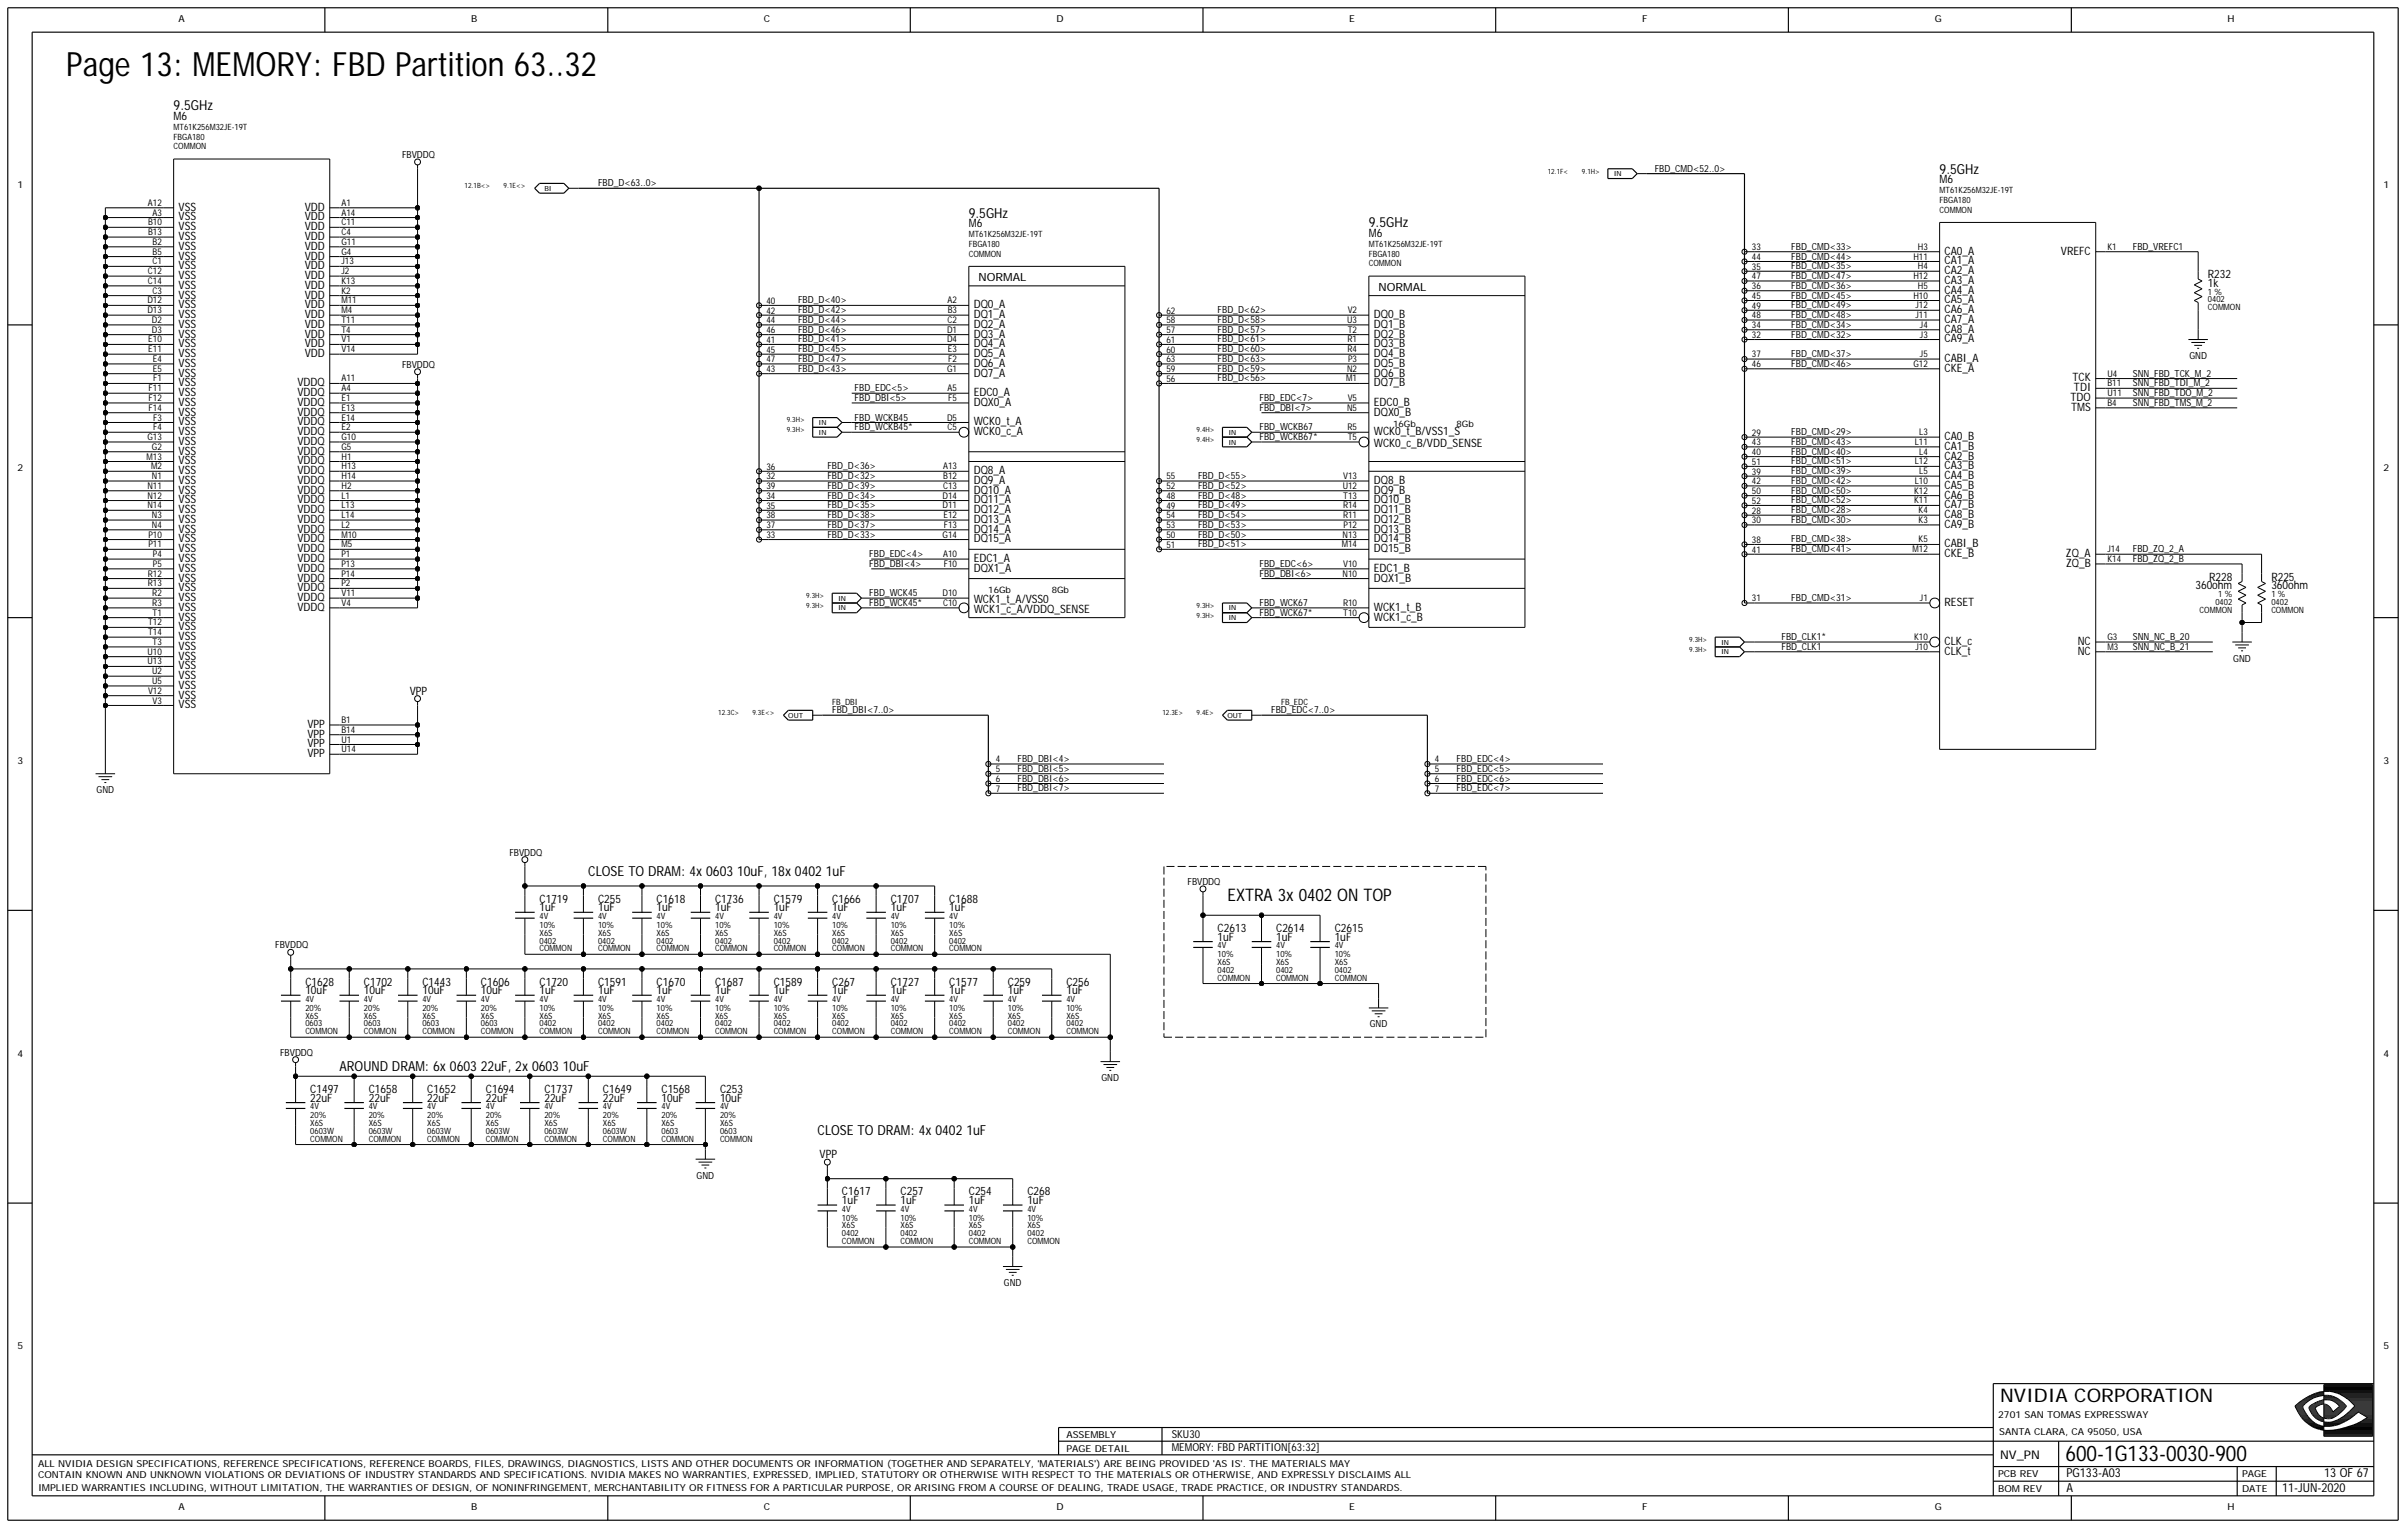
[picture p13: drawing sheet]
<svg xmlns="http://www.w3.org/2000/svg" width="422mm" height="268mm" viewBox="0 0 422 268" stroke-linecap="round" stroke-linejoin="round" font-family="sans-serif">
<defs><g id="words">
<text font-size="5.9" x="11.6" y="13.3">Page 13: MEMORY: FBD Partition 63..32</text>
<text font-size="3.8" x="362.1" y="256.1">600-1G133-0030-900</text>
<text font-size="3.3" x="350.7" y="245.8">NVIDIA CORPORATION</text>
<text font-size="3" x="215.2" y="157.9">EXTRA 3x 0402 ON TOP</text>
<g font-size="2.4">
<text x="30.4" y="19.3">9.5GHz</text>
<text x="340.1" y="30.4">9.5GHz</text>
<text x="169.9" y="38.1">9.5GHz</text>
<text x="240" y="39.9">9.5GHz</text>
<text x="103.1" y="153.6">CLOSE TO DRAM: 4x 0603 10uF, 18x 0402 1uF</text>
<text x="59.5" y="187.8">AROUND DRAM: 6x 0603 22uF, 2x 0603 10uF</text>
<text x="143.3" y="198.9">CLOSE TO DRAM: 4x 0402 1uF</text>
</g>
<g font-size="2.2">
<text x="362.3" y="261.5">A</text>
<text x="362.3" y="259">PG133-A03</text>
<text x="400.1" y="261.5">11-JUN-2020</text>
<text x="407.5" y="259">13 OF 67</text>
</g>
<text font-size="2.1" x="350.7" y="255.7">NV_PN</text>
<g font-size="2">
<text x="30.4" y="21">M6</text>
<text x="340.1" y="32.2">M6</text>
<text x="31.3" y="40.4">VSS</text>
<text x="31.3" y="38.7">VSS</text>
<text x="31.3" y="36.9">VSS</text>
<text x="53.4" y="40.4">VDD</text>
<text x="53.4" y="38.7">VDD</text>
<text x="53.4" y="36.9">VDD</text>
<text x="169.9" y="39.9">M6</text>
<text x="240" y="41.6">M6</text>
<text x="31.3" y="47.2">VSS</text>
<text x="31.3" y="45.5">VSS</text>
<text x="31.3" y="43.8">VSS</text>
<text x="31.3" y="42.1">VSS</text>
<text x="53.4" y="47.2">VDD</text>
<text x="53.4" y="45.5">VDD</text>
<text x="53.4" y="43.8">VDD</text>
<text x="53.4" y="42.1">VDD</text>
<text x="340.9" y="46.4">CA1_A</text>
<text x="340.9" y="44.6">CA0_A</text>
<text x="361.3" y="44.6">VREFC</text>
<text x="31.3" y="52.3">VSS</text>
<text x="31.3" y="50.6">VSS</text>
<text x="31.3" y="48.9">VSS</text>
<text x="53.4" y="52.3">VDD</text>
<text x="53.4" y="50.6">VDD</text>
<text x="53.4" y="48.9">VDD</text>
<text x="171.6" y="49.3">NORMAL</text>
<text x="241.7" y="51">NORMAL</text>
<text x="340.9" y="53.2">CA5_A</text>
<text x="340.9" y="51.5">CA4_A</text>
<text x="340.9" y="48.1">CA2_A</text>
<text x="340.9" y="49.8">CA3_A</text>
<text x="387.1" y="48.7">R232</text>
<text x="387.1" y="50.3">1k</text>
<text x="31.3" y="59.2">VSS</text>
<text x="31.3" y="57.5">VSS</text>
<text x="31.3" y="55.8">VSS</text>
<text x="31.3" y="54">VSS</text>
<text x="53.4" y="59.2">VDD</text>
<text x="53.4" y="57.5">VDD</text>
<text x="53.4" y="55.8">VDD</text>
<text x="53.4" y="54">VDD</text>
<text x="170.7" y="55.8">DQ1_A</text>
<text x="170.7" y="59.2">DQ3_A</text>
<text x="170.7" y="54">DQ0_A</text>
<text x="170.7" y="57.5">DQ2_A</text>
<text x="240.8" y="55.8">DQ0_B</text>
<text x="240.8" y="59.2">DQ2_B</text>
<text x="240.8" y="57.5">DQ1_B</text>
<text x="340.9" y="58.3">CA8_A</text>
<text x="340.9" y="56.6">CA7_A</text>
<text x="340.9" y="54.9">CA6_A</text>
<text x="31.3" y="60.9">VSS</text>
<text x="31.3" y="62.6">VSS</text>
<text x="31.3" y="64.3">VSS</text>
<text x="53.4" y="62.6">VDD</text>
<text x="53.4" y="60.9">VDD</text>
<text x="170.7" y="62.6">DQ5_A</text>
<text x="170.7" y="64.3">DQ6_A</text>
<text x="170.7" y="60.9">DQ4_A</text>
<text x="240.8" y="64.3">DQ5_B</text>
<text x="240.8" y="62.6">DQ4_B</text>
<text x="240.8" y="60.9">DQ3_B</text>
<text x="340.9" y="63.5">CABI_A</text>
<text x="340.9" y="60">CA9_A</text>
<text x="340.9" y="65.2">CKE_A</text>
<text x="31.3" y="71.2">VSS</text>
<text x="31.3" y="69.4">VSS</text>
<text x="31.3" y="67.7">VSS</text>
<text x="31.3" y="66">VSS</text>
<text x="52.2" y="71.2">VDDQ</text>
<text x="52.2" y="69.4">VDDQ</text>
<text x="52.2" y="67.7">VDDQ</text>
<text x="170.7" y="66">DQ7_A</text>
<text x="170.7" y="71.2">DQX0_A</text>
<text x="170.7" y="69.4">EDC0_A</text>
<text x="240.8" y="66">DQ6_B</text>
<text x="240.8" y="67.7">DQ7_B</text>
<text x="240.8" y="71.2">EDC0_B</text>
<text x="363" y="70.3">TDO</text>
<text x="363.4" y="66.9">TCK</text>
<text x="363.6" y="68.6">TDI</text>
<text x="31.3" y="78">VSS</text>
<text x="31.3" y="76.3">VSS</text>
<text x="31.3" y="74.6">VSS</text>
<text x="31.3" y="72.9">VSS</text>
<text x="52.2" y="78">VDDQ</text>
<text x="52.2" y="76.3">VDDQ</text>
<text x="52.2" y="74.6">VDDQ</text>
<text x="52.2" y="72.9">VDDQ</text>
<text x="170.7" y="76.3">WCK0_c_A</text>
<text x="170.7" y="74.6">WCK0_t_A</text>
<text x="240.8" y="72.9">DQX0_B</text>
<text x="240.8" y="76.3">WCK0_t_B/VSS1_S</text>
<text x="340.9" y="77.1">CA0_B</text>
<text x="363.1" y="72">TMS</text>
<text x="31.3" y="83.1">VSS</text>
<text x="31.3" y="81.4">VSS</text>
<text x="31.3" y="79.7">VSS</text>
<text x="52.2" y="83.1">VDDQ</text>
<text x="52.2" y="81.4">VDDQ</text>
<text x="52.2" y="79.7">VDDQ</text>
<text x="170.7" y="83.1">DQ8_A</text>
<text x="240.8" y="78.3">WCK0_c_B/VDD_SENSE</text>
<text x="340.9" y="78.9">CA1_B</text>
<text x="340.9" y="80.6">CA2_B</text>
<text x="340.9" y="84">CA4_B</text>
<text x="340.9" y="82.3">CA3_B</text>
<text x="31.3" y="86.6">VSS</text>
<text x="31.3" y="84.8">VSS</text>
<text x="31.3" y="88.3">VSS</text>
<text x="31.3" y="90">VSS</text>
<text x="52.2" y="90">VDDQ</text>
<text x="52.2" y="88.3">VDDQ</text>
<text x="52.2" y="86.6">VDDQ</text>
<text x="52.2" y="84.8">VDDQ</text>
<text x="170.7" y="84.8">DQ9_A</text>
<text x="170.7" y="90">DQ12_A</text>
<text x="170.7" y="88.3">DQ11_A</text>
<text x="170.7" y="86.6">DQ10_A</text>
<text x="240.8" y="90">DQ11_B</text>
<text x="240.8" y="88.3">DQ10_B</text>
<text x="240.8" y="86.6">DQ9_B</text>
<text x="240.8" y="84.8">DQ8_B</text>
<text x="340.9" y="85.7">CA5_B</text>
<text x="340.9" y="87.4">CA6_B</text>
<text x="340.9" y="89.1">CA7_B</text>
<text x="31.3" y="95.1">VSS</text>
<text x="31.3" y="93.4">VSS</text>
<text x="31.3" y="91.7">VSS</text>
<text x="52.2" y="93.4">VDDQ</text>
<text x="52.2" y="91.7">VDDQ</text>
<text x="52.2" y="95.1">VDDQ</text>
<text x="170.7" y="93.4">DQ14_A</text>
<text x="170.7" y="95.1">DQ15_A</text>
<text x="170.7" y="91.7">DQ13_A</text>
<text x="240.8" y="91.7">DQ12_B</text>
<text x="240.8" y="93.4">DQ13_B</text>
<text x="240.8" y="95.1">DQ14_B</text>
<text x="340.9" y="92.5">CA9_B</text>
<text x="340.9" y="96">CABI_B</text>
<text x="340.9" y="90.8">CA8_B</text>
<text x="31.3" y="101.9">VSS</text>
<text x="31.3" y="100.2">VSS</text>
<text x="31.3" y="98.5">VSS</text>
<text x="31.3" y="96.8">VSS</text>
<text x="52.2" y="101.9">VDDQ</text>
<text x="52.2" y="100.2">VDDQ</text>
<text x="52.2" y="98.5">VDDQ</text>
<text x="52.2" y="96.8">VDDQ</text>
<text x="170.7" y="98.5">EDC1_A</text>
<text x="170.7" y="100.2">DQX1_A</text>
<text x="240.8" y="96.8">DQ15_B</text>
<text x="240.8" y="100.2">EDC1_B</text>
<text x="240.8" y="101.9">DQX1_B</text>
<text x="340.9" y="97.7">CKE_B</text>
<text x="362.2" y="97.7">ZQ_A</text>
<text x="362.2" y="99.4">ZQ_B</text>
<text x="387.3" y="101.8">R228</text>
<text x="398.2" y="101.8">R225</text>
<text x="31.3" y="107.1">VSS</text>
<text x="31.3" y="105.4">VSS</text>
<text x="31.3" y="103.7">VSS</text>
<text x="52.2" y="107.1">VDDQ</text>
<text x="52.2" y="105.4">VDDQ</text>
<text x="52.2" y="103.7">VDDQ</text>
<text x="170.7" y="105.7">WCK1_t_A/VSS0</text>
<text x="170.7" y="107.4">WCK1_c_A/VDDQ_SENSE</text>
<text x="240.8" y="107.1">WCK1_t_B</text>
<text x="340.9" y="106.2">RESET</text>
<text x="384.9" y="103.3">360ohm</text>
<text x="398.2" y="103.3">360ohm</text>
<text x="31.3" y="113.9">VSS</text>
<text x="31.3" y="112.2">VSS</text>
<text x="31.3" y="110.5">VSS</text>
<text x="31.3" y="108.8">VSS</text>
<text x="240.8" y="108.8">WCK1_c_B</text>
<text x="340.9" y="113.1">CLK_c</text>
<text x="364.3" y="113.1">NC</text>
<text x="31.3" y="119.1">VSS</text>
<text x="31.3" y="117.3">VSS</text>
<text x="31.3" y="115.6">VSS</text>
<text x="340.9" y="114.8">CLK_t</text>
<text x="364.3" y="114.8">NC</text>
<text x="31.3" y="124.2">VSS</text>
<text x="31.3" y="122.5">VSS</text>
<text x="31.3" y="120.8">VSS</text>
<text x="71.8" y="121.8">VPP</text>
<text x="53.9" y="131">VPP</text>
<text x="53.9" y="129.3">VPP</text>
<text x="53.9" y="127.6">VPP</text>
<text x="53.9" y="132.7">VPP</text>
<text x="94.6" y="158.2">C1719</text>
<text x="94.6" y="159.8">1uF</text>
<text x="104.9" y="158.2">C255</text>
<text x="104.9" y="159.8">1uF</text>
<text x="115.1" y="158.2">C1618</text>
<text x="115.1" y="159.8">1uF</text>
<text x="125.4" y="158.2">C1736</text>
<text x="125.4" y="159.8">1uF</text>
<text x="135.6" y="158.2">C1579</text>
<text x="135.6" y="159.8">1uF</text>
<text x="145.9" y="158.2">C1666</text>
<text x="145.9" y="159.8">1uF</text>
<text x="156.2" y="158.2">C1707</text>
<text x="156.2" y="159.8">1uF</text>
<text x="166.4" y="158.2">C1688</text>
<text x="166.4" y="159.8">1uF</text>
<text x="213.5" y="163.4">C2613</text>
<text x="213.5" y="164.9">1uF</text>
<text x="223.7" y="163.4">C2614</text>
<text x="223.7" y="164.9">1uF</text>
<text x="234" y="163.4">C2615</text>
<text x="234" y="164.9">1uF</text>
<text x="53.5" y="172.8">C1628</text>
<text x="63.8" y="172.8">C1702</text>
<text x="74.1" y="172.8">C1443</text>
<text x="84.3" y="172.8">C1606</text>
<text x="94.6" y="172.8">C1720</text>
<text x="104.9" y="172.8">C1591</text>
<text x="115.1" y="172.8">C1670</text>
<text x="125.4" y="172.8">C1687</text>
<text x="135.6" y="172.8">C1589</text>
<text x="145.9" y="172.8">C267</text>
<text x="156.2" y="172.8">C1727</text>
<text x="166.4" y="172.8">C1577</text>
<text x="176.7" y="172.8">C259</text>
<text x="187" y="172.8">C256</text>
<text x="53.5" y="174.3">10uF</text>
<text x="63.8" y="174.3">10uF</text>
<text x="74.1" y="174.3">10uF</text>
<text x="84.3" y="174.3">10uF</text>
<text x="94.6" y="174.3">1uF</text>
<text x="104.9" y="174.3">1uF</text>
<text x="115.1" y="174.3">1uF</text>
<text x="125.4" y="174.3">1uF</text>
<text x="135.6" y="174.3">1uF</text>
<text x="145.9" y="174.3">1uF</text>
<text x="156.2" y="174.3">1uF</text>
<text x="166.4" y="174.3">1uF</text>
<text x="176.7" y="174.3">1uF</text>
<text x="187" y="174.3">1uF</text>
<text x="54.4" y="191.6">C1497</text>
<text x="64.7" y="191.6">C1658</text>
<text x="74.9" y="191.6">C1652</text>
<text x="85.2" y="191.6">C1694</text>
<text x="95.4" y="191.6">C1737</text>
<text x="105.7" y="191.6">C1649</text>
<text x="116" y="191.6">C1568</text>
<text x="126.2" y="191.6">C253</text>
<text x="54.4" y="193.1">22uF</text>
<text x="64.7" y="193.1">22uF</text>
<text x="74.9" y="193.1">22uF</text>
<text x="85.2" y="193.1">22uF</text>
<text x="95.4" y="193.1">22uF</text>
<text x="105.7" y="193.1">22uF</text>
<text x="116" y="193.1">10uF</text>
<text x="126.2" y="193.1">10uF</text>
<text x="143.7" y="203">VPP</text>
<text x="147.6" y="209.5">C1617</text>
<text x="157.9" y="209.5">C257</text>
<text x="169.9" y="209.5">C254</text>
<text x="180.1" y="209.5">C268</text>
<text x="147.6" y="211.1">1uF</text>
<text x="157.9" y="211.1">1uF</text>
<text x="169.9" y="211.1">1uF</text>
<text x="180.1" y="211.1">1uF</text>
</g>
<g font-size="1.9">
<text x="205.4" y="252.1">SKU30</text>
<text x="205.4" y="254.4">MEMORY: FBD PARTITION[63:32]</text>
</g>
<g font-size="1.7">
<text x="31.3" y="3.9">A</text>
<text x="82.6" y="3.9">B</text>
<text x="133.9" y="3.9">C</text>
<text x="185.3" y="3.9">D</text>
<text x="236.6" y="3.9">E</text>
<text x="287.9" y="3.9">F</text>
<text x="339.2" y="3.9">G</text>
<text x="390.5" y="3.9">H</text>
<text x="70.5" y="27.7">FBVDDQ</text>
<text x="3.1" y="33">1</text>
<text x="104.9" y="32.7">FBD_D&lt;63..0&gt;</text>
<text x="290.1" y="30.1">FBD_CMD&lt;52..0&gt;</text>
<text x="417.9" y="33">1</text>
<text x="314.1" y="47.2">FBD_CMD&lt;35&gt;</text>
<text x="314.1" y="45.5">FBD_CMD&lt;44&gt;</text>
<text x="314.1" y="43.8">FBD_CMD&lt;33&gt;</text>
<text x="373.9" y="43.8">FBD_VREFC1</text>
<text x="139.9" y="53.2">FBD_D&lt;40&gt;</text>
<text x="314.1" y="52.3">FBD_CMD&lt;45&gt;</text>
<text x="314.1" y="50.6">FBD_CMD&lt;36&gt;</text>
<text x="314.1" y="48.9">FBD_CMD&lt;47&gt;</text>
<text x="139.9" y="54.9">FBD_D&lt;42&gt;</text>
<text x="139.9" y="58.3">FBD_D&lt;46&gt;</text>
<text x="139.9" y="56.6">FBD_D&lt;44&gt;</text>
<text x="213.5" y="58.3">FBD_D&lt;57&gt;</text>
<text x="213.5" y="54.9">FBD_D&lt;62&gt;</text>
<text x="213.5" y="56.6">FBD_D&lt;58&gt;</text>
<text x="314.1" y="59.2">FBD_CMD&lt;32&gt;</text>
<text x="314.1" y="57.5">FBD_CMD&lt;34&gt;</text>
<text x="314.1" y="55.8">FBD_CMD&lt;48&gt;</text>
<text x="314.1" y="54">FBD_CMD&lt;49&gt;</text>
<text x="70.5" y="64.5">FBVDDQ</text>
<text x="139.9" y="65.2">FBD_D&lt;43&gt;</text>
<text x="139.9" y="61.7">FBD_D&lt;45&gt;</text>
<text x="139.9" y="63.5">FBD_D&lt;47&gt;</text>
<text x="139.9" y="60">FBD_D&lt;41&gt;</text>
<text x="213.5" y="61.7">FBD_D&lt;60&gt;</text>
<text x="213.5" y="63.5">FBD_D&lt;63&gt;</text>
<text x="213.5" y="60">FBD_D&lt;61&gt;</text>
<text x="213.5" y="65.2">FBD_D&lt;59&gt;</text>
<text x="314.1" y="62.6">FBD_CMD&lt;37&gt;</text>
<text x="314.1" y="64.3">FBD_CMD&lt;46&gt;</text>
<text x="383.9" y="62.9">GND</text>
<text x="149.8" y="70.3">FBD_DBI&lt;5&gt;</text>
<text x="149.8" y="68.6">FBD_EDC&lt;5&gt;</text>
<text x="213.5" y="66.9">FBD_D&lt;56&gt;</text>
<text x="220.8" y="70.3">FBD_EDC&lt;7&gt;</text>
<text x="373.9" y="66">SNN_FBD_TCK_M_2</text>
<text x="373.9" y="67.7">SNN_FBD_TDI_M_2</text>
<text x="373.9" y="69.4">SNN_FBD_TDO_M_2</text>
<text x="373.9" y="71.2">SNN_FBD_TMS_M_2</text>
<text x="149.8" y="75.4">FBD_WCKB45*</text>
<text x="149.8" y="73.7">FBD_WCKB45</text>
<text x="220.8" y="75.4">FBD_WCKB67</text>
<text x="220.8" y="72">FBD_DBI&lt;7&gt;</text>
<text x="220.8" y="77.1">FBD_WCKB67*</text>
<text x="314.1" y="76.3">FBD_CMD&lt;29&gt;</text>
<text x="314.1" y="78">FBD_CMD&lt;43&gt;</text>
<text x="3.1" y="82.6">2</text>
<text x="145.1" y="82.3">FBD_D&lt;36&gt;</text>
<text x="145.1" y="84">FBD_D&lt;32&gt;</text>
<text x="210.1" y="84">FBD_D&lt;55&gt;</text>
<text x="314.1" y="79.7">FBD_CMD&lt;40&gt;</text>
<text x="314.1" y="83.1">FBD_CMD&lt;39&gt;</text>
<text x="314.1" y="81.4">FBD_CMD&lt;51&gt;</text>
<text x="417.9" y="82.6">2</text>
<text x="145.1" y="89.1">FBD_D&lt;35&gt;</text>
<text x="145.1" y="87.4">FBD_D&lt;34&gt;</text>
<text x="145.1" y="85.7">FBD_D&lt;39&gt;</text>
<text x="210.1" y="89.1">FBD_D&lt;49&gt;</text>
<text x="210.1" y="87.4">FBD_D&lt;48&gt;</text>
<text x="210.1" y="85.7">FBD_D&lt;52&gt;</text>
<text x="314.1" y="84.8">FBD_CMD&lt;42&gt;</text>
<text x="314.1" y="86.6">FBD_CMD&lt;50&gt;</text>
<text x="314.1" y="90">FBD_CMD&lt;28&gt;</text>
<text x="314.1" y="88.3">FBD_CMD&lt;52&gt;</text>
<text x="145.1" y="92.5">FBD_D&lt;37&gt;</text>
<text x="145.1" y="94.2">FBD_D&lt;33&gt;</text>
<text x="145.1" y="90.8">FBD_D&lt;38&gt;</text>
<text x="210.1" y="96">FBD_D&lt;51&gt;</text>
<text x="210.1" y="90.8">FBD_D&lt;54&gt;</text>
<text x="210.1" y="92.5">FBD_D&lt;53&gt;</text>
<text x="210.1" y="94.2">FBD_D&lt;50&gt;</text>
<text x="314.1" y="91.7">FBD_CMD&lt;30&gt;</text>
<text x="314.1" y="95.1">FBD_CMD&lt;38&gt;</text>
<text x="152.4" y="97.7">FBD_EDC&lt;4&gt;</text>
<text x="152.4" y="99.4">FBD_DBI&lt;4&gt;</text>
<text x="220.8" y="99.4">FBD_EDC&lt;6&gt;</text>
<text x="220.8" y="101.1">FBD_DBI&lt;6&gt;</text>
<text x="314.1" y="96.8">FBD_CMD&lt;41&gt;</text>
<text x="373.9" y="96.8">FBD_ZQ_2_A</text>
<text x="373.9" y="98.5">FBD_ZQ_2_B</text>
<text x="152.4" y="104.5">FBD_WCK45</text>
<text x="152.4" y="106.2">FBD_WCK45*</text>
<text x="220.8" y="106.2">FBD_WCK67</text>
<text x="220.8" y="107.9">FBD_WCK67*</text>
<text x="314.1" y="105.4">FBD_CMD&lt;31&gt;</text>
<text x="312.4" y="113.9">FBD_CLK1</text>
<text x="312.4" y="112.2">FBD_CLK1*</text>
<text x="373.9" y="113.9">SNN_NC_B_21</text>
<text x="373.9" y="112.2">SNN_NC_B_20</text>
<text x="391.5" y="116">GND</text>
<text x="145.9" y="125">FBD_DBI&lt;7..0&gt;</text>
<text x="222.9" y="125">FBD_EDC&lt;7..0&gt;</text>
<text x="3.1" y="133.9">3</text>
<text x="178.4" y="137">FBD_DBI&lt;6&gt;</text>
<text x="178.4" y="135.3">FBD_DBI&lt;5&gt;</text>
<text x="178.4" y="133.6">FBD_DBI&lt;4&gt;</text>
<text x="255.4" y="133.6">FBD_EDC&lt;4&gt;</text>
<text x="255.4" y="135.3">FBD_EDC&lt;5&gt;</text>
<text x="255.4" y="137">FBD_EDC&lt;6&gt;</text>
<text x="417.9" y="133.9">3</text>
<text x="16.9" y="139.1">GND</text>
<text x="178.4" y="138.7">FBD_DBI&lt;7&gt;</text>
<text x="255.4" y="138.7">FBD_EDC&lt;7&gt;</text>
<text x="89.3" y="150">FBVDDQ</text>
<text x="208.2" y="155.1">FBVDDQ</text>
<text x="48.2" y="166.3">FBVDDQ</text>
<text x="3.1" y="185.3">4</text>
<text x="49.1" y="185.1">FBVDDQ</text>
<text x="240.2" y="180.1">GND</text>
<text x="417.9" y="185.3">4</text>
<text x="193.1" y="189.5">GND</text>
<text x="122.1" y="206.6">GND</text>
<text x="176" y="225.5">GND</text>
<text x="3.1" y="236.6">5</text>
<text x="417.9" y="236.6">5</text>
<text x="350.3" y="248.5">2701 SAN TOMAS EXPRESSWAY</text>
<text x="350.5" y="251.6">SANTA CLARA, CA 95050, USA</text>
<text x="6.7" y="257.1">ALL NVIDIA DESIGN SPECIFICATIONS, REFERENCE SPECIFICATIONS, REFERENCE BOARDS, FILES, DRAWINGS, DIAGNOSTICS, LISTS AND OTHER DOCUMENTS OR INFORMATION (TOGETHER AND SEPARATELY, 'MATERIALS') ARE BEING PROVIDED 'AS IS'. THE MATERIALS MAY</text>
<text x="187" y="254.5">PAGE DETAIL</text>
<text x="187" y="252.1">ASSEMBLY</text>
<text x="6.7" y="259.2">CONTAIN KNOWN AND UNKNOWN VIOLATIONS OR DEVIATIONS OF INDUSTRY STANDARDS AND SPECIFICATIONS. NVIDIA MAKES NO WARRANTIES, EXPRESSED, IMPLIED, STATUTORY OR OTHERWISE WITH RESPECT TO THE MATERIALS OR OTHERWISE, AND EXPRESSLY DISCLAIMS ALL</text>
<text x="6.7" y="261.4">IMPLIED WARRANTIES INCLUDING, WITHOUT LIMITATION, THE WARRANTIES OF DESIGN, OF NONINFRINGEMENT, MERCHANTABILITY OR FITNESS FOR A PARTICULAR PURPOSE, OR ARISING FROM A COURSE OF DEALING, TRADE USAGE, TRADE PRACTICE, OR INDUSTRY STANDARDS.</text>
<text x="350.3" y="261.5">BOM REV</text>
<text x="350.3" y="259">PCB REV</text>
<text x="393.1" y="259">PAGE</text>
<text x="393.1" y="261.5">DATE</text>
<text x="31.3" y="264.8">A</text>
<text x="82.6" y="264.8">B</text>
<text x="133.9" y="264.8">C</text>
<text x="185.3" y="264.8">D</text>
<text x="236.6" y="264.8">E</text>
<text x="287.9" y="264.8">F</text>
<text x="339.2" y="264.8">G</text>
<text x="390.5" y="264.8">H</text>
</g>
<g font-size="1.6">
<text x="25.9" y="36.1">A12</text>
<text x="26" y="41.2">B13</text>
<text x="26" y="39.5">B10</text>
<text x="26.7" y="37.8">A3</text>
<text x="59.9" y="41.2">C4</text>
<text x="59.9" y="39.5">C11</text>
<text x="59.9" y="37.8">A14</text>
<text x="59.9" y="36.1">A1</text>
<text x="26.7" y="46.4">C1</text>
<text x="26.8" y="44.6">B5</text>
<text x="26.8" y="42.9">B2</text>
<text x="59.9" y="46.4">J13</text>
<text x="59.9" y="44.6">G4</text>
<text x="59.9" y="42.9">G11</text>
<text x="307.2" y="47.3">35</text>
<text x="307.2" y="45.6">44</text>
<text x="307.2" y="43.9">33</text>
<text x="335.5" y="45.5">H11</text>
<text x="336.2" y="47.2">H4</text>
<text x="336.2" y="43.8">H3</text>
<text x="369.5" y="43.8">K1</text>
<text x="25.8" y="53.2">D12</text>
<text x="25.9" y="49.8">C14</text>
<text x="25.9" y="48.1">C12</text>
<text x="26.7" y="51.5">C3</text>
<text x="59.9" y="53.2">M11</text>
<text x="59.9" y="51.5">K2</text>
<text x="59.9" y="49.8">K13</text>
<text x="59.9" y="48.1">J2</text>
<text x="134.4" y="53.3">40</text>
<text x="166.1" y="53.2">A2</text>
<text x="307.2" y="52.4">45</text>
<text x="307.2" y="50.7">36</text>
<text x="307.2" y="49">47</text>
<text x="335.5" y="52.3">H10</text>
<text x="335.5" y="48.9">H12</text>
<text x="336.2" y="50.6">H5</text>
<text x="25.8" y="54.9">D13</text>
<text x="26.6" y="58.3">D3</text>
<text x="26.6" y="56.6">D2</text>
<text x="59.9" y="58.3">T4</text>
<text x="59.9" y="56.6">T11</text>
<text x="59.9" y="54.9">M4</text>
<text x="134.4" y="58.4">46</text>
<text x="134.4" y="56.7">44</text>
<text x="134.4" y="55">42</text>
<text x="166" y="58.3">D1</text>
<text x="166.1" y="56.6">C2</text>
<text x="166.2" y="54.9">B3</text>
<text x="204.5" y="55">62</text>
<text x="204.5" y="56.7">58</text>
<text x="204.5" y="58.4">57</text>
<text x="236.2" y="56.6">U3</text>
<text x="236.3" y="54.9">V2</text>
<text x="236.3" y="58.3">T2</text>
<text x="307.2" y="59.3">32</text>
<text x="307.2" y="57.5">34</text>
<text x="307.2" y="55.8">48</text>
<text x="307.2" y="54.1">49</text>
<text x="335.8" y="55.8">J11</text>
<text x="335.8" y="54">J12</text>
<text x="336.6" y="59.2">J3</text>
<text x="336.6" y="57.5">J4</text>
<text x="26" y="61.7">E11</text>
<text x="26" y="60">E10</text>
<text x="26.8" y="65.2">E5</text>
<text x="26.8" y="63.5">E4</text>
<text x="59.9" y="61.7">V14</text>
<text x="59.9" y="60">V1</text>
<text x="134.4" y="65.2">43</text>
<text x="134.4" y="63.5">47</text>
<text x="134.4" y="61.8">45</text>
<text x="134.4" y="60.1">41</text>
<text x="166" y="60">D4</text>
<text x="166.1" y="65.2">G1</text>
<text x="166.2" y="61.7">E3</text>
<text x="166.3" y="63.5">F2</text>
<text x="204.5" y="65.2">59</text>
<text x="204.5" y="61.8">60</text>
<text x="204.5" y="60.1">61</text>
<text x="204.5" y="63.5">63</text>
<text x="236.2" y="65.2">N2</text>
<text x="236.3" y="61.7">R4</text>
<text x="236.3" y="60">R1</text>
<text x="236.4" y="63.5">P3</text>
<text x="307.2" y="64.4">46</text>
<text x="307.2" y="62.7">37</text>
<text x="335.5" y="64.3">G12</text>
<text x="336.6" y="62.6">J5</text>
<text x="26.1" y="70.3">F12</text>
<text x="26.1" y="68.6">F11</text>
<text x="26.8" y="66.9">F1</text>
<text x="59.9" y="70.3">E1</text>
<text x="59.9" y="68.6">A4</text>
<text x="59.9" y="66.9">A11</text>
<text x="166.1" y="68.6">A5</text>
<text x="166.3" y="70.3">F5</text>
<text x="204.5" y="66.9">56</text>
<text x="236" y="66.9">M1</text>
<text x="236.3" y="70.3">V5</text>
<text x="369.5" y="71.2">B4</text>
<text x="369.5" y="69.4">U11</text>
<text x="369.5" y="67.7">B11</text>
<text x="369.5" y="66">U4</text>
<text x="25.8" y="77.1">G13</text>
<text x="26.1" y="72">F14</text>
<text x="26.8" y="75.4">F4</text>
<text x="26.8" y="73.7">F3</text>
<text x="59.9" y="77.1">G10</text>
<text x="59.9" y="75.4">E2</text>
<text x="59.9" y="73.7">E14</text>
<text x="59.9" y="72">E13</text>
<text x="166" y="73.7">D5</text>
<text x="166.1" y="75.4">C5</text>
<text x="236.2" y="72">N5</text>
<text x="236.3" y="75.4">R5</text>
<text x="236.3" y="77.1">T5</text>
<text x="244.3" y="74.9">16Gb</text>
<text x="255.4" y="74.9">8Gb</text>
<text x="307.2" y="76.4">29</text>
<text x="335.7" y="78">L11</text>
<text x="336.5" y="76.3">L3</text>
<text x="25.7" y="80.6">M13</text>
<text x="26.5" y="82.3">M2</text>
<text x="26.6" y="84">N1</text>
<text x="26.6" y="78.9">G2</text>
<text x="59.9" y="84">H14</text>
<text x="59.9" y="82.3">H13</text>
<text x="59.9" y="80.6">H1</text>
<text x="59.9" y="78.9">G5</text>
<text x="134.4" y="82.3">36</text>
<text x="165.4" y="82.3">A13</text>
<text x="165.4" y="84">B12</text>
<text x="235.5" y="84">V13</text>
<text x="307.2" y="83.2">39</text>
<text x="307.2" y="81.5">51</text>
<text x="307.2" y="79.8">40</text>
<text x="307.2" y="78.1">43</text>
<text x="335.7" y="81.4">L12</text>
<text x="336.5" y="83.1">L5</text>
<text x="336.5" y="79.7">L4</text>
<text x="25.8" y="89.1">N14</text>
<text x="25.8" y="87.4">N12</text>
<text x="25.8" y="85.7">N11</text>
<text x="59.9" y="89.1">L13</text>
<text x="59.9" y="87.4">L1</text>
<text x="59.9" y="85.7">H2</text>
<text x="134.4" y="87.5">34</text>
<text x="134.4" y="89.2">35</text>
<text x="134.4" y="85.8">39</text>
<text x="134.4" y="84.1">32</text>
<text x="165.2" y="89.1">D11</text>
<text x="165.2" y="87.4">D14</text>
<text x="165.4" y="85.7">C13</text>
<text x="204.5" y="84.1">55</text>
<text x="204.5" y="85.8">52</text>
<text x="204.5" y="87.5">48</text>
<text x="204.5" y="89.2">49</text>
<text x="235.4" y="85.7">U12</text>
<text x="235.5" y="89.1">R14</text>
<text x="235.5" y="87.4">T13</text>
<text x="307.2" y="88.3">52</text>
<text x="307.2" y="86.6">50</text>
<text x="307.2" y="84.9">42</text>
<text x="335.6" y="88.3">K11</text>
<text x="335.6" y="86.6">K12</text>
<text x="335.7" y="84.8">L10</text>
<text x="336.4" y="90">K4</text>
<text x="26" y="96">P11</text>
<text x="26" y="94.2">P10</text>
<text x="26.6" y="92.5">N4</text>
<text x="26.6" y="90.8">N3</text>
<text x="59.9" y="96">M5</text>
<text x="59.9" y="94.2">M10</text>
<text x="59.9" y="92.5">L2</text>
<text x="59.9" y="90.8">L14</text>
<text x="134.4" y="94.3">33</text>
<text x="134.4" y="92.6">37</text>
<text x="134.4" y="90.9">38</text>
<text x="165.3" y="94.2">G14</text>
<text x="165.4" y="90.8">E12</text>
<text x="165.5" y="92.5">F13</text>
<text x="204.5" y="90.9">54</text>
<text x="204.5" y="92.6">53</text>
<text x="204.5" y="94.3">50</text>
<text x="235.2" y="96">M14</text>
<text x="235.4" y="94.2">N13</text>
<text x="235.5" y="90.8">R11</text>
<text x="235.6" y="92.5">P12</text>
<text x="307.2" y="95.2">38</text>
<text x="307.2" y="91.8">30</text>
<text x="307.2" y="90">28</text>
<text x="336.4" y="95.1">K5</text>
<text x="336.4" y="91.7">K3</text>
<text x="25.9" y="101.1">R12</text>
<text x="26.8" y="99.4">P5</text>
<text x="26.8" y="97.7">P4</text>
<text x="59.9" y="101.1">P14</text>
<text x="59.9" y="99.4">P13</text>
<text x="59.9" y="97.7">P1</text>
<text x="165.4" y="97.7">A10</text>
<text x="165.5" y="99.4">F10</text>
<text x="204.5" y="96">51</text>
<text x="235.4" y="101.1">N10</text>
<text x="235.5" y="99.4">V10</text>
<text x="307.2" y="96.9">41</text>
<text x="335.3" y="96.8">M12</text>
<text x="369.5" y="98.5">K14</text>
<text x="369.5" y="96.8">J14</text>
<text x="25.9" y="102.8">R13</text>
<text x="26.7" y="106.2">R3</text>
<text x="26.7" y="104.5">R2</text>
<text x="26.8" y="107.9">T1</text>
<text x="59.9" y="106.2">V4</text>
<text x="59.9" y="104.5">V11</text>
<text x="59.9" y="102.8">P2</text>
<text x="165.2" y="104.5">D10</text>
<text x="165.4" y="106.2">C10</text>
<text x="173.3" y="104">16Gb</text>
<text x="184.4" y="104">8Gb</text>
<text x="235.5" y="106.2">R10</text>
<text x="235.5" y="107.9">T10</text>
<text x="307.2" y="105.4">31</text>
<text x="336.6" y="105.4">J1</text>
<text x="26" y="111.4">T14</text>
<text x="26" y="109.6">T12</text>
<text x="26.8" y="113.1">T3</text>
<text x="335.6" y="112.2">K10</text>
<text x="335.8" y="113.9">J10</text>
<text x="369.5" y="113.9">M3</text>
<text x="369.5" y="112.2">G3</text>
<text x="25.9" y="116.5">U13</text>
<text x="25.9" y="114.8">U10</text>
<text x="26.7" y="119.9">U5</text>
<text x="26.7" y="118.2">U2</text>
<text x="25.9" y="121.6">V12</text>
<text x="26.7" y="123.3">V3</text>
<text x="59.9" y="131.9">U14</text>
<text x="59.9" y="130.2">U1</text>
<text x="59.9" y="128.5">B14</text>
<text x="59.9" y="126.8">B1</text>
<text x="174.6" y="137.1">6</text>
<text x="174.6" y="135.4">5</text>
<text x="174.6" y="133.7">4</text>
<text x="251.6" y="137.1">6</text>
<text x="251.6" y="135.4">5</text>
<text x="251.6" y="133.7">4</text>
<text x="174.6" y="138.8">7</text>
<text x="251.6" y="138.8">7</text>
</g>
<g font-size="1.5">
<text x="30.4" y="22.7">MT61K256M32JE-19T</text>
<text x="30.4" y="24.5">FBGA180</text>
<text x="30.4" y="26.2">COMMON</text>
<text x="340.1" y="33.9">MT61K256M32JE-19T</text>
<text x="340.1" y="35.6">FBGA180</text>
<text x="169.9" y="41.6">MT61K256M32JE-19T</text>
<text x="340.1" y="37.3">COMMON</text>
<text x="169.9" y="43.3">FBGA180</text>
<text x="169.9" y="45">COMMON</text>
<text x="240" y="43.3">MT61K256M32JE-19T</text>
<text x="240" y="46.7">COMMON</text>
<text x="240" y="45">FBGA180</text>
<text x="387.1" y="53">0402</text>
<text x="387.1" y="51.7">1 %</text>
<text x="387.1" y="54.4">COMMON</text>
<text x="385.7" y="107.4">COMMON</text>
<text x="388.4" y="106.1">0402</text>
<text x="388.9" y="104.7">1 %</text>
<text x="398.2" y="107.4">COMMON</text>
<text x="398.2" y="106.1">0402</text>
<text x="398.2" y="104.7">1 %</text>
<text x="145.9" y="123.7">FB_DBI</text>
<text x="224.6" y="123.7">FB_EDC</text>
<text x="94.6" y="161.1">4V</text>
<text x="104.9" y="161.1">4V</text>
<text x="115.1" y="161.1">4V</text>
<text x="125.4" y="161.1">4V</text>
<text x="135.6" y="161.1">4V</text>
<text x="145.9" y="161.1">4V</text>
<text x="156.2" y="161.1">4V</text>
<text x="166.4" y="161.1">4V</text>
<text x="94.6" y="166.8">COMMON</text>
<text x="94.6" y="164">X6S</text>
<text x="94.6" y="162.7">10%</text>
<text x="94.6" y="165.4">0402</text>
<text x="104.9" y="165.4">0402</text>
<text x="104.9" y="162.7">10%</text>
<text x="104.9" y="164">X6S</text>
<text x="104.9" y="166.8">COMMON</text>
<text x="115.1" y="162.7">10%</text>
<text x="115.1" y="165.4">0402</text>
<text x="115.1" y="166.8">COMMON</text>
<text x="115.1" y="164">X6S</text>
<text x="125.4" y="162.7">10%</text>
<text x="125.4" y="165.4">0402</text>
<text x="125.4" y="166.8">COMMON</text>
<text x="125.4" y="164">X6S</text>
<text x="135.6" y="165.4">0402</text>
<text x="135.6" y="164">X6S</text>
<text x="135.6" y="166.8">COMMON</text>
<text x="135.6" y="162.7">10%</text>
<text x="145.9" y="166.8">COMMON</text>
<text x="145.9" y="165.4">0402</text>
<text x="145.9" y="164">X6S</text>
<text x="145.9" y="162.7">10%</text>
<text x="156.2" y="162.7">10%</text>
<text x="156.2" y="166.8">COMMON</text>
<text x="156.2" y="164">X6S</text>
<text x="156.2" y="165.4">0402</text>
<text x="166.4" y="166.8">COMMON</text>
<text x="166.4" y="165.4">0402</text>
<text x="166.4" y="164">X6S</text>
<text x="166.4" y="162.7">10%</text>
<text x="213.5" y="166.3">4V</text>
<text x="213.5" y="167.8">10%</text>
<text x="223.7" y="166.3">4V</text>
<text x="223.7" y="167.8">10%</text>
<text x="234" y="167.8">10%</text>
<text x="234" y="166.3">4V</text>
<text x="213.5" y="171.9">COMMON</text>
<text x="213.5" y="170.5">0402</text>
<text x="213.5" y="169.2">X6S</text>
<text x="223.7" y="171.9">COMMON</text>
<text x="223.7" y="170.5">0402</text>
<text x="223.7" y="169.2">X6S</text>
<text x="234" y="169.2">X6S</text>
<text x="234" y="170.5">0402</text>
<text x="234" y="171.9">COMMON</text>
<text x="53.5" y="178.6">X6S</text>
<text x="53.5" y="180">0603</text>
<text x="53.5" y="175.7">4V</text>
<text x="53.5" y="177.2">20%</text>
<text x="63.8" y="180">0603</text>
<text x="63.8" y="175.7">4V</text>
<text x="63.8" y="178.6">X6S</text>
<text x="63.8" y="177.2">20%</text>
<text x="74.1" y="178.6">X6S</text>
<text x="74.1" y="175.7">4V</text>
<text x="74.1" y="177.2">20%</text>
<text x="74.1" y="180">0603</text>
<text x="84.3" y="177.2">20%</text>
<text x="84.3" y="178.6">X6S</text>
<text x="84.3" y="180">0603</text>
<text x="84.3" y="175.7">4V</text>
<text x="94.6" y="175.7">4V</text>
<text x="94.6" y="178.6">X6S</text>
<text x="94.6" y="180">0402</text>
<text x="94.6" y="177.2">10%</text>
<text x="104.9" y="180">0402</text>
<text x="104.9" y="178.6">X6S</text>
<text x="104.9" y="177.2">10%</text>
<text x="104.9" y="175.7">4V</text>
<text x="115.1" y="175.7">4V</text>
<text x="115.1" y="177.2">10%</text>
<text x="115.1" y="178.6">X6S</text>
<text x="115.1" y="180">0402</text>
<text x="125.4" y="178.6">X6S</text>
<text x="125.4" y="180">0402</text>
<text x="125.4" y="177.2">10%</text>
<text x="125.4" y="175.7">4V</text>
<text x="135.6" y="175.7">4V</text>
<text x="135.6" y="180">0402</text>
<text x="135.6" y="177.2">10%</text>
<text x="135.6" y="178.6">X6S</text>
<text x="145.9" y="175.7">4V</text>
<text x="145.9" y="178.6">X6S</text>
<text x="145.9" y="177.2">10%</text>
<text x="145.9" y="180">0402</text>
<text x="156.2" y="178.6">X6S</text>
<text x="156.2" y="175.7">4V</text>
<text x="156.2" y="177.2">10%</text>
<text x="156.2" y="180">0402</text>
<text x="166.4" y="178.6">X6S</text>
<text x="166.4" y="180">0402</text>
<text x="166.4" y="177.2">10%</text>
<text x="166.4" y="175.7">4V</text>
<text x="176.7" y="175.7">4V</text>
<text x="176.7" y="177.2">10%</text>
<text x="176.7" y="178.6">X6S</text>
<text x="176.7" y="180">0402</text>
<text x="187" y="175.7">4V</text>
<text x="187" y="177.2">10%</text>
<text x="187" y="178.6">X6S</text>
<text x="187" y="180">0402</text>
<text x="53.5" y="181.3">COMMON</text>
<text x="63.8" y="181.3">COMMON</text>
<text x="74.1" y="181.3">COMMON</text>
<text x="84.3" y="181.3">COMMON</text>
<text x="94.6" y="181.3">COMMON</text>
<text x="104.9" y="181.3">COMMON</text>
<text x="115.1" y="181.3">COMMON</text>
<text x="125.4" y="181.3">COMMON</text>
<text x="135.6" y="181.3">COMMON</text>
<text x="145.9" y="181.3">COMMON</text>
<text x="156.2" y="181.3">COMMON</text>
<text x="166.4" y="181.3">COMMON</text>
<text x="176.7" y="181.3">COMMON</text>
<text x="187" y="181.3">COMMON</text>
<text x="54.4" y="197.4">X6S</text>
<text x="54.4" y="196">20%</text>
<text x="54.4" y="194.5">4V</text>
<text x="64.7" y="197.4">X6S</text>
<text x="64.7" y="196">20%</text>
<text x="64.7" y="194.5">4V</text>
<text x="74.9" y="196">20%</text>
<text x="74.9" y="197.4">X6S</text>
<text x="74.9" y="194.5">4V</text>
<text x="85.2" y="194.5">4V</text>
<text x="85.2" y="197.4">X6S</text>
<text x="85.2" y="196">20%</text>
<text x="95.4" y="197.4">X6S</text>
<text x="95.4" y="194.5">4V</text>
<text x="95.4" y="196">20%</text>
<text x="105.7" y="197.4">X6S</text>
<text x="105.7" y="194.5">4V</text>
<text x="105.7" y="196">20%</text>
<text x="116" y="196">20%</text>
<text x="116" y="194.5">4V</text>
<text x="116" y="197.4">X6S</text>
<text x="126.2" y="196">20%</text>
<text x="126.2" y="194.5">4V</text>
<text x="126.2" y="197.4">X6S</text>
<text x="54.4" y="198.8">0603W</text>
<text x="54.4" y="200.1">COMMON</text>
<text x="64.7" y="198.8">0603W</text>
<text x="64.7" y="200.1">COMMON</text>
<text x="74.9" y="198.8">0603W</text>
<text x="74.9" y="200.1">COMMON</text>
<text x="85.2" y="198.8">0603W</text>
<text x="85.2" y="200.1">COMMON</text>
<text x="95.4" y="200.1">COMMON</text>
<text x="95.4" y="198.8">0603W</text>
<text x="105.7" y="198.8">0603W</text>
<text x="105.7" y="200.1">COMMON</text>
<text x="116" y="200.1">COMMON</text>
<text x="116" y="198.8">0603</text>
<text x="126.2" y="200.1">COMMON</text>
<text x="126.2" y="198.8">0603</text>
<text x="147.6" y="212.5">4V</text>
<text x="147.6" y="215.4">X6S</text>
<text x="147.6" y="214">10%</text>
<text x="157.9" y="215.4">X6S</text>
<text x="157.9" y="214">10%</text>
<text x="157.9" y="212.5">4V</text>
<text x="169.9" y="215.4">X6S</text>
<text x="169.9" y="214">10%</text>
<text x="169.9" y="212.5">4V</text>
<text x="180.1" y="214">10%</text>
<text x="180.1" y="215.4">X6S</text>
<text x="180.1" y="212.5">4V</text>
<text x="147.6" y="218.1">COMMON</text>
<text x="147.6" y="216.7">0402</text>
<text x="157.9" y="218.1">COMMON</text>
<text x="157.9" y="216.7">0402</text>
<text x="169.9" y="218.1">COMMON</text>
<text x="169.9" y="216.7">0402</text>
<text x="180.1" y="216.7">0402</text>
<text x="180.1" y="218.1">COMMON</text>
</g>
<g font-size="1.3">
<text x="81.5" y="33">12.1B&lt;&gt;</text>
<text x="88.3" y="33">9.1E&lt;&gt;</text>
<text x="271.4" y="30.4">12.1F&lt;</text>
<text x="277.4" y="30.4">9.1H&gt;</text>
<text x="137.9" y="75.8">9.3H&gt;</text>
<text x="137.9" y="74.1">9.3H&gt;</text>
<text x="209.8" y="75.8">9.4H&gt;</text>
<text x="209.8" y="77.5">9.4H&gt;</text>
<text x="141.4" y="104.9">9.3H&gt;</text>
<text x="141.4" y="106.6">9.3H&gt;</text>
<text x="209.8" y="106.6">9.3H&gt;</text>
<text x="209.8" y="108.3">9.3H&gt;</text>
<text x="296.2" y="112.6">9.3H&gt;</text>
<text x="296.2" y="114.3">9.3H&gt;</text>
<text x="125.9" y="125.4">12.3C&gt;</text>
<text x="131.9" y="125.4">9.3E&lt;&gt;</text>
<text x="203.8" y="125.4">12.3E&gt;</text>
<text x="209.8" y="125.4">9.4E&gt;</text>
</g>
<g font-size="1.2">
<text x="95.4" y="33.5">BI</text>
<text x="282.9" y="30.9">IN</text>
<text x="143.5" y="74.5">IN</text>
<text x="143.5" y="76.2">IN</text>
<text x="215.4" y="76.2">IN</text>
<text x="215.4" y="77.9">IN</text>
<text x="146.9" y="105.3">IN</text>
<text x="146.9" y="107">IN</text>
<text x="215.4" y="107">IN</text>
<text x="215.4" y="108.7">IN</text>
<text x="301.7" y="113">IN</text>
<text x="301.7" y="114.7">IN</text>
<text x="138.2" y="125.8">OUT</text>
<text x="215.2" y="125.8">OUT</text>
</g>
</g></defs>
<g fill="none" stroke="#000" stroke-width=".18">
<path d="M18.5 39.9v1.7zM18.5 39.9h10.2zM18.5 38.1v1.8zM18.5 38.1h10.2zM18.5 36.4v1.7zM18.5 36.4h10.2zM28.7 39.9h1.7zM28.7 36.4h1.7zM28.7 38.1h1.7zM30.4 27.9h27.4zM30.4 27.9v107.7zM57.8 36.4h1.7z"/>
<path d="M57.8 38.1h1.7zM57.8 39.9h1.7zM57.8 27.9v107.7zM59.5 39.9h13.7zM59.5 38.1h13.7zM59.5 36.4h13.7zM73.2 39.9v1.7zM73.2 38.1v1.8zM73.2 36.4v1.7zM73.2 29.6v6.8zM73.2 28.9v.7zM99.7 33h1.7z"/>
<path d="M287 30.4h1.7zM340.1 39v92.4zM340.1 39h27.3zM367.4 39v92.4zM18.5 58.7v1.7zM18.5 58.7h10.2zM18.5 57v1.7zM18.5 57h10.2zM18.5 55.2v1.8zM18.5 55.2h10.2zM18.5 53.5v1.7zM18.5 53.5h10.2z"/>
<path d="M18.5 51.8v1.7zM18.5 51.8h10.2zM18.5 50.1v1.7zM18.5 50.1h10.2zM18.5 48.4v1.7zM18.5 48.4h10.2zM18.5 46.7v1.7zM18.5 46.7h10.2zM18.5 45v1.7zM18.5 45h10.2zM18.5 43.3v1.7zM18.5 43.3h10.2z"/>
<path d="M18.5 41.6v1.7zM18.5 41.6h10.2zM28.7 41.6h1.7zM28.7 43.3h1.7zM28.7 45h1.7zM28.7 46.7h1.7zM28.7 48.4h1.7zM28.7 50.1h1.7zM28.7 51.8h1.7zM28.7 53.5h1.7zM28.7 55.2h1.7zM28.7 57h1.7z"/>
<path d="M28.7 58.7h1.7zM57.8 41.6h1.7zM57.8 43.3h1.7zM57.8 45h1.7zM57.8 46.7h1.7zM57.8 48.4h1.7zM57.8 50.1h1.7zM57.8 51.8h1.7zM57.8 53.5h1.7zM57.8 55.2h1.7zM57.8 57h1.7zM57.8 58.7h1.7z"/>
<path d="M59.5 58.7h13.7zM59.5 57h13.7zM59.5 55.2h13.7zM59.5 53.5h13.7zM59.5 51.8h13.7zM59.5 50.1h13.7zM59.5 48.4h13.7zM59.5 46.7h13.7zM59.5 45h13.7zM59.5 43.3h13.7zM59.5 41.6h13.7zM73.2 58.7v1.7z"/>
<path d="M73.2 57v1.7zM73.2 55.2v1.8zM73.2 53.5v1.7zM73.2 51.8v1.7zM73.2 50.1v1.7zM73.2 48.4v1.7zM73.2 46.7v1.7zM73.2 45v1.7zM73.2 43.3v1.7zM73.2 41.6v1.7zM133.1 58.7h1.7zM133.1 55.2h1.7z"/>
<path d="M133.1 53.5h1.7zM133.1 57h1.7zM134.8 57h33.3zM134.8 53.5h33.3zM134.8 58.7h33.3zM134.8 55.2h33.3zM168.1 53.5h1.8zM168.1 57h1.8zM168.1 58.7h1.8zM168.1 55.2h1.8zM169.9 50.1h27.3zM169.9 46.7h27.3z"/>
<path d="M169.9 46.7v61.6zM197.2 46.7v61.6zM203.2 55.2h1.7zM203.2 57h1.7zM203.2 58.7h1.7zM204.9 57h33.4zM204.9 55.2h33.4zM204.9 58.7h33.4zM238.3 55.2h1.7zM238.3 57h1.7zM238.3 58.7h1.7zM240 51.8h27.4z"/>
<path d="M240 48.4h27.4zM240 48.4v61.6zM267.4 48.4v61.6zM305.9 44.1h1.7zM305.9 45.8h1.7zM305.9 47.5h1.7zM305.9 49.3h1.7zM305.9 51h1.7zM305.9 52.7h1.7zM305.9 54.4h1.7zM305.9 56.1h1.7zM305.9 57.8h1.7z"/>
<path d="M305.9 59.5h1.7zM307.6 44.1h30.8zM307.6 49.3h30.8zM307.6 45.8h30.8zM307.6 47.5h30.8zM307.6 51h30.8zM307.6 52.7h30.8zM307.6 54.4h30.8zM307.6 56.1h30.8zM307.6 57.8h30.8zM307.6 59.5h30.8zM338.4 59.5h1.7z"/>
<path d="M338.4 56.1h1.7zM338.4 57.8h1.7zM338.4 52.7h1.7zM338.4 54.4h1.7zM338.4 51h1.7zM338.4 47.5h1.7zM338.4 45.8h1.7zM338.4 44.1h1.7zM338.4 49.3h1.7zM367.4 44.1h1.7zM369.1 44.1h16.3zM383.7 59.5h3.4z"/>
<path d="M384.7 52.7l.7 .3zM384.7 52.7l1.4-.7zM384.7 51.3l1.4 .7zM384.7 51.3l1.4-.7zM384.7 49.9l1.4 .7zM384.7 49.9l1.4-.6zM385.4 54.4v3.4zM385.4 44.1v3.4zM385.4 53v1.4zM385.4 48.9l.7 .4zM385.4 47.5v1.4zM385.4 57.8v1.7z"/>
<path d="M18.5 79.2v1.7zM18.5 79.2h10.2zM18.5 77.5v1.7zM18.5 77.5h10.2zM18.5 75.8v1.7zM18.5 75.8h10.2zM18.5 74.1v1.7zM18.5 74.1h10.2zM18.5 72.4v1.7zM18.5 72.4h10.2zM18.5 70.6v1.8zM18.5 70.6h10.2z"/>
<path d="M18.5 68.9v1.7zM18.5 68.9h10.2zM18.5 67.2v1.7zM18.5 67.2h10.2zM18.5 65.5v1.7zM18.5 65.5h10.2zM18.5 63.8v1.7zM18.5 63.8h10.2zM18.5 62.1v1.7zM18.5 62.1h10.2zM18.5 60.4v1.7zM18.5 60.4h10.2z"/>
<path d="M28.7 60.4h1.7zM28.7 62.1h1.7zM28.7 63.8h1.7zM28.7 65.5h1.7zM28.7 67.2h1.7zM28.7 68.9h1.7zM28.7 70.6h1.7zM28.7 72.4h1.7zM28.7 74.1h1.7zM28.7 75.8h1.7zM28.7 77.5h1.7zM28.7 79.2h1.7z"/>
<path d="M57.8 60.4h1.7zM57.8 62.1h1.7zM57.8 67.2h1.7zM57.8 68.9h1.7zM57.8 70.6h1.7zM57.8 72.4h1.7zM57.8 74.1h1.7zM57.8 75.8h1.7zM57.8 77.5h1.7zM57.8 79.2h1.7zM59.5 60.4h13.7zM59.5 62.1h13.7z"/>
<path d="M59.5 79.2h13.7zM59.5 77.5h13.7zM59.5 75.8h13.7zM59.5 74.1h13.7zM59.5 72.4h13.7zM59.5 70.6h13.7zM59.5 68.9h13.7zM59.5 67.2h13.7zM73.2 60.4v1.7zM73.2 79.2v1.7zM73.2 77.5v1.7zM73.2 75.8v1.7z"/>
<path d="M73.2 74.1v1.7zM73.2 72.4v1.7zM73.2 70.6v1.8zM73.2 68.9v1.7zM73.2 67.2v1.7zM73.2 66.4v.8zM73.2 65.7v.7zM133.1 62.1h1.7zM133.1 65.5h1.7zM133.1 63.8h1.7zM133.1 60.4h1.7zM134.8 60.4h33.3z"/>
<path d="M134.8 63.8h33.3zM134.8 62.1h33.3zM134.8 65.5h33.3zM147.6 74.1h1.7zM147.6 75.8h1.7zM149.3 74.1h18.8zM149.3 75.8h18.8zM149.3 68.9h18.8zM149.3 70.6h18.8zM168.1 65.5h1.8zM168.1 60.4h1.8zM168.1 62.1h1.8z"/>
<path d="M168.1 63.8h1.8zM168.1 70.6h1.8zM168.1 68.9h1.8zM168.1 74.1h1.8zM169.9 79.2h27.3zM203.2 65.5h1.7zM203.2 62.1h1.7zM203.2 67.2h1.7zM203.2 60.4h1.7zM203.2 63.8h1.7zM204.9 63.8h33.4zM204.9 67.2h33.4z"/>
<path d="M204.9 65.5h33.4zM204.9 62.1h33.4zM204.9 60.4h33.4zM219.5 75.8h1.7zM219.5 77.5h1.7zM221.2 77.5h17.1zM221.2 75.8h17.1zM221.2 72.4h17.1zM221.2 70.6h17.1zM238.3 67.2h1.7zM238.3 60.4h1.7zM238.3 62.1h1.7z"/>
<path d="M238.3 63.8h1.7zM238.3 65.5h1.7zM238.3 70.6h1.7zM238.3 72.4h1.7zM238.3 75.8h1.7zM305.9 62.9h1.7zM305.9 64.7h1.7zM305.9 78.3h1.7zM305.9 76.6h1.7zM307.6 64.7h30.8zM307.6 78.3h30.8zM307.6 76.6h30.8z"/>
<path d="M307.6 62.9h30.8zM338.4 78.3h1.7zM338.4 76.6h1.7zM338.4 62.9h1.7zM338.4 64.7h1.7zM367.4 71.5h1.7zM367.4 69.8h1.7zM367.4 68.1h1.7zM367.4 66.4h1.7zM369.1 71.5h23.1zM369.1 69.8h23.1zM369.1 68.1h23.1z"/>
<path d="M369.1 66.4h23.1zM384.2 60h2.4zM384.7 60.6h1.4zM385.2 61.1h.4zM18.5 99.7v1.7zM18.5 98v1.7zM18.5 99.7h10.2zM18.5 98h10.2zM18.5 96.3v1.7zM18.5 96.3h10.2zM18.5 94.6v1.7zM18.5 94.6h10.2z"/>
<path d="M18.5 92.9v1.7zM18.5 92.9h10.2zM18.5 91.2v1.7zM18.5 91.2h10.2zM18.5 89.5v1.7zM18.5 89.5h10.2zM18.5 87.7v1.8zM18.5 87.7h10.2zM18.5 86v1.7zM18.5 86h10.2zM18.5 84.3v1.7zM18.5 84.3h10.2z"/>
<path d="M18.5 82.6v1.7zM18.5 82.6h10.2zM18.5 80.9v1.7zM18.5 80.9h10.2zM28.7 80.9h1.7zM28.7 82.6h1.7zM28.7 84.3h1.7zM28.7 86h1.7zM28.7 87.7h1.7zM28.7 89.5h1.7zM28.7 91.2h1.7zM28.7 92.9h1.7z"/>
<path d="M28.7 94.6h1.7zM28.7 96.3h1.7zM28.7 99.7h1.7zM28.7 98h1.7zM57.8 80.9h1.7zM57.8 82.6h1.7zM57.8 84.3h1.7zM57.8 86h1.7zM57.8 91.2h1.7zM57.8 89.5h1.7zM57.8 87.7h1.7zM57.8 94.6h1.7z"/>
<path d="M57.8 92.9h1.7zM57.8 99.7h1.7zM57.8 98h1.7zM57.8 96.3h1.7zM59.5 99.7h13.7zM59.5 98h13.7zM59.5 96.3h13.7zM59.5 94.6h13.7zM59.5 92.9h13.7zM59.5 91.2h13.7zM59.5 89.5h13.7zM59.5 87.7h13.7z"/>
<path d="M59.5 86h13.7zM59.5 84.3h13.7zM59.5 82.6h13.7zM59.5 80.9h13.7zM73.2 99.7v1.7zM73.2 98v1.7zM73.2 96.3v1.7zM73.2 94.6v1.7zM73.2 92.9v1.7zM73.2 91.2v1.7zM73.2 89.5v1.7zM73.2 87.7v1.8z"/>
<path d="M73.2 86v1.7zM73.2 84.3v1.7zM73.2 82.6v1.7zM73.2 80.9v1.7zM133.1 82.6h1.7zM133.1 86h1.7zM133.1 91.2h1.7zM133.1 84.3h1.7zM133.1 94.6h1.7zM133.1 89.5h1.7zM133.1 87.7h1.7zM133.1 92.9h1.7z"/>
<path d="M134.8 86h33.3zM134.8 87.7h33.3zM134.8 89.5h33.3zM134.8 91.2h33.3zM134.8 94.6h33.3zM134.8 92.9h33.3zM134.8 84.3h33.3zM134.8 82.6h33.3zM152.8 98h15.3zM152.8 99.7h15.3zM168.1 82.6h1.8zM168.1 86h1.8z"/>
<path d="M168.1 87.7h1.8zM168.1 89.5h1.8zM168.1 94.6h1.8zM168.1 92.9h1.8zM168.1 91.2h1.8zM168.1 98h1.8zM168.1 99.7h1.8zM168.1 84.3h1.8zM169.9 80.9h27.3zM169.9 96.3h27.3zM203.2 94.6h1.7zM203.2 87.7h1.7z"/>
<path d="M203.2 89.5h1.7zM203.2 96.3h1.7zM203.2 84.3h1.7zM203.2 91.2h1.7zM203.2 92.9h1.7zM203.2 86h1.7zM204.9 84.3h33.4zM204.9 94.6h33.4zM204.9 86h33.4zM204.9 87.7h33.4zM204.9 89.5h33.4zM204.9 92.9h33.4z"/>
<path d="M204.9 91.2h33.4zM204.9 96.3h33.4zM221.2 99.7h17.1zM238.3 99.7h1.7zM238.3 96.3h1.7zM238.3 84.3h1.7zM238.3 86h1.7zM238.3 87.7h1.7zM238.3 89.5h1.7zM238.3 92.9h1.7zM238.3 91.2h1.7zM238.3 94.6h1.7z"/>
<path d="M240 98h27.4zM240 82.6h27.4zM240 80.9h27.4zM305.9 80.1h1.7zM305.9 81.8h1.7zM305.9 83.5h1.7zM305.9 85.2h1.7zM305.9 86.9h1.7zM305.9 88.6h1.7zM305.9 90.3h1.7zM305.9 92h1.7zM305.9 95.4h1.7z"/>
<path d="M305.9 97.2h1.7zM307.6 81.8h30.8zM307.6 88.6h30.8zM307.6 90.3h30.8zM307.6 97.2h30.8zM307.6 95.4h30.8zM307.6 86.9h30.8zM307.6 85.2h30.8zM307.6 83.5h30.8zM307.6 80.1h30.8zM307.6 92h30.8zM338.4 95.4h1.7z"/>
<path d="M338.4 97.2h1.7zM338.4 90.3h1.7zM338.4 92h1.7zM338.4 86.9h1.7zM338.4 88.6h1.7zM338.4 85.2h1.7zM338.4 83.5h1.7zM338.4 81.8h1.7zM338.4 80.1h1.7zM367.4 97.2h1.7zM367.4 98.9h1.7zM369.1 97.2h27.4z"/>
<path d="M369.1 98.9h24zM393.1 98.9v1.7zM396.5 97.2v3.4zM18.5 118.5v1.8zM18.5 118.5h10.2zM18.5 116.8v1.7zM18.5 116.8h10.2zM18.5 115.1v1.7zM18.5 115.1h10.2zM18.5 113.4v1.7zM18.5 113.4h10.2zM18.5 111.7v1.7z"/>
<path d="M18.5 111.7h10.2zM18.5 110v1.7zM18.5 110h10.2zM18.5 108.3v1.7zM18.5 108.3h10.2zM18.5 106.6v1.7zM18.5 106.6h10.2zM18.5 104.9v1.7zM18.5 104.9h10.2zM18.5 103.1v1.8zM18.5 103.1h10.2zM18.5 101.4v1.7z"/>
<path d="M18.5 101.4h10.2zM28.7 103.1h1.7zM28.7 101.4h1.7zM28.7 108.3h1.7zM28.7 106.6h1.7zM28.7 104.9h1.7zM28.7 111.7h1.7zM28.7 110h1.7zM28.7 116.8h1.7zM28.7 115.1h1.7zM28.7 113.4h1.7zM28.7 118.5h1.7z"/>
<path d="M57.8 103.1h1.7zM57.8 101.4h1.7zM57.8 106.6h1.7zM57.8 104.9h1.7zM59.5 104.9h13.7zM59.5 106.6h13.7zM59.5 103.1h13.7zM59.5 101.4h13.7zM73.2 104.9v1.7zM73.2 103.1v1.8zM73.2 101.4v1.7zM151 104.9h1.8z"/>
<path d="M151 106.6h1.8zM152.8 106.6h15.3zM152.8 104.9h15.3zM168.1 104.9h1.8zM169.9 101.4h27.3zM169.9 108.3h27.3zM219.5 106.6h1.7zM219.5 108.3h1.7zM221.2 101.4h17.1zM221.2 108.3h17.1zM221.2 106.6h17.1zM238.3 101.4h1.7z"/>
<path d="M238.3 106.6h1.7zM240 103.1h27.4zM240 110h27.4zM305.9 105.7h1.7zM305.9 112.6h1.7zM305.9 114.3h1.7zM307.6 112.6h30.8zM307.6 105.7h30.8zM307.6 114.3h30.8zM338.4 114.3h1.7zM367.4 112.6h1.7zM367.4 114.3h1.7z"/>
<path d="M369.1 112.6h18.9zM369.1 114.3h18.9zM391.4 112.6h3.4zM391.9 113.1h2.4zM392.4 105l1.4 .7zM392.4 105l1.4-.7zM392.4 103.7l1.4 .6zM392.4 103.7l1.4-.7zM392.4 102.3l1.4 .7zM392.4 102.3l.7-.4zM392.4 113.6h1.4zM392.9 114.1h.4z"/>
<path d="M393.1 109.1v1.7zM393.1 109.1h3.4zM393.1 107.4v1.7zM393.1 106.1v1.3zM393.1 106.1l.7-.4zM393.1 100.6v1.3zM393.1 110.8v1.8zM395.8 105.7l.7 .4zM395.8 105.7l1.4-.7zM395.8 104.3l1.4 .7zM395.8 104.3l1.4-.6zM395.8 103l1.4 .7z"/>
<path d="M395.8 103l1.4-.7zM396.5 107.4v1.7zM396.5 106.1v1.3zM396.5 101.9l.7 .4zM396.5 100.6v1.3zM16.8 135.6h3.4zM17.3 136.2h2.4zM17.8 136.7h1.4zM18.3 137.2h.3zM18.5 123.7h10.2zM18.5 122v1.7zM18.5 123.7v10.2z"/>
<path d="M18.5 122h10.2zM18.5 120.3v1.7zM18.5 120.3h10.2zM18.5 133.9v1.7zM28.7 122h1.7zM28.7 120.3h1.7zM28.7 123.7h1.7zM30.4 135.6h27.4zM57.8 130.5h1.7zM57.8 128.8h1.7zM57.8 127.1h1.7zM57.8 132.2h1.7z"/>
<path d="M59.5 130.5h13.7zM59.5 132.2h13.7zM59.5 128.8h13.7zM59.5 127.1h13.7zM73.2 130.5v1.7zM73.2 128.8v1.7zM73.2 127.1v1.7zM73.2 123.7v3.4zM73.2 123v.7zM142.5 125.4h1.7zM173.3 133.9h1.7zM173.3 135.6h1.7z"/>
<path d="M173.3 137.4h1.7zM173.3 139.1h1.7zM175 139.1h29.1zM175 137.4h29.1zM175 135.6h29.1zM175 133.9h29.1zM219.5 125.4h1.7zM250.3 133.9h1.7zM250.3 135.6h1.7zM250.3 137.4h1.7zM250.3 139.1h1.7zM252 139.1h29z"/>
<path d="M252 133.9h29zM252 137.4h29zM252 135.6h29zM340.1 131.4h27.3zM92 155.3h10.3zM92 151.9v3.4zM92 155.3v1.7zM92 151.2v.7zM92 157v2.9zM102.3 155.3h10.3zM102.3 155.3v1.7zM102.3 157v2.9z"/>
<path d="M112.6 155.3h10.2zM112.6 155.3v1.7zM112.6 157v2.9zM122.8 155.3h10.3zM122.8 155.3v1.7zM122.8 157v2.9zM133.1 155.3h10.2zM133.1 155.3v1.7zM133.1 157v2.9zM143.3 155.3h10.3zM143.3 155.3v1.7zM143.3 157v2.9z"/>
<path d="M153.6 155.3h10.3zM153.6 155.3v1.7zM153.6 157v2.9zM163.9 155.3v1.7zM163.9 157v2.9zM210.9 157v3.4zM210.9 156.3v.7zM51 178.4v3.4zM51 169.9h10.2zM51 168.1v1.8zM51 169.9v1.7zM51 167.5v.6z"/>
<path d="M51 175.5v2.9zM51 171.6v2.9zM61.2 178.4v3.4zM61.2 169.9h10.3zM61.2 169.9v1.7zM61.2 175.5v2.9zM61.2 171.6v2.9zM71.5 178.4v3.4zM71.5 169.9h10.3zM71.5 169.9v1.7zM71.5 175.5v2.9zM71.5 171.6v2.9z"/>
<path d="M81.8 178.4v3.4zM81.8 169.9h10.2zM81.8 169.9v1.7zM81.8 175.5v2.9zM81.8 171.6v2.9zM92 178.4v3.4zM92 167.3h10.3zM92 163.9v3.4zM92 169.9h10.3zM92 169.9v1.7zM92 161v2.9zM92 175.5v2.9z"/>
<path d="M92 171.6v2.9zM102.3 178.4v3.4zM102.3 167.3h10.3zM102.3 163.9v3.4zM102.3 169.9h10.3zM102.3 169.9v1.7zM102.3 161v2.9zM102.3 175.5v2.9zM102.3 171.6v2.9zM112.6 178.4v3.4zM112.6 167.3h10.2zM112.6 163.9v3.4z"/>
<path d="M112.6 169.9h10.2zM112.6 169.9v1.7zM112.6 161v2.9zM112.6 175.5v2.9zM112.6 171.6v2.9zM122.8 178.4v3.4zM122.8 167.3h10.3zM122.8 163.9v3.4zM122.8 169.9h10.3zM122.8 169.9v1.7zM122.8 161v2.9zM122.8 175.5v2.9z"/>
<path d="M122.8 171.6v2.9zM133.1 178.4v3.4zM133.1 167.3h10.2zM133.1 163.9v3.4zM133.1 169.9h10.2zM133.1 169.9v1.7zM133.1 161v2.9zM133.1 175.5v2.9zM133.1 171.6v2.9zM143.3 178.4v3.4zM143.3 167.3h10.3zM143.3 163.9v3.4z"/>
<path d="M143.3 169.9h10.3zM143.3 169.9v1.7zM143.3 161v2.9zM143.3 175.5v2.9zM143.3 171.6v2.9zM153.6 178.4v3.4zM153.6 167.3h10.3zM153.6 163.9v3.4zM153.6 169.9h10.3zM153.6 169.9v1.7zM153.6 161v2.9zM153.6 175.5v2.9z"/>
<path d="M153.6 171.6v2.9zM163.9 178.4v3.4zM163.9 167.3h30.8zM163.9 163.9v3.4zM163.9 169.9h10.2zM163.9 169.9v1.7zM163.9 161v2.9zM163.9 175.5v2.9zM163.9 171.6v2.9zM174.1 178.4v3.4zM174.1 169.9h10.3zM174.1 169.9v1.7z"/>
<path d="M174.1 175.5v2.9zM174.1 171.6v2.9zM184.4 178.4v3.4zM184.4 169.9v1.7zM184.4 175.5v2.9zM184.4 171.6v2.9zM194.7 167.3v14.5zM210.9 160.4h10.3zM210.9 160.4v1.8zM210.9 172.4h10.3zM210.9 169v3.4zM210.9 166.1v2.9z"/>
<path d="M210.9 162.2v2.9zM221.2 160.4h10.2zM221.2 160.4v1.8zM221.2 172.4h10.2zM221.2 169v3.4zM221.2 166.1v2.9zM221.2 162.2v2.9zM231.4 160.4v1.8zM231.4 172.4h10.3zM231.4 169v3.4zM231.4 166.1v2.9zM231.4 162.2v2.9z"/>
<path d="M240 176.7h3.4zM240.5 177.2h2.4zM241 177.7h1.4zM241.5 178.2h.4zM241.7 172.4v2.6zM241.7 175v1.7zM51 181.8h10.2zM51.8 188.7h10.3zM51.8 187v1.7zM51.8 188.7v1.7zM51.8 197.2v3.4zM51.8 186.3v.7z"/>
<path d="M51.8 194.3v2.9zM51.8 190.4v2.9zM61.2 181.8h10.3zM62.1 188.7h10.3zM62.1 188.7v1.7zM62.1 197.2v3.4zM62.1 194.3v2.9zM62.1 190.4v2.9zM71.5 181.8h10.3zM72.4 188.7h10.2zM72.4 188.7v1.7zM72.4 197.2v3.4z"/>
<path d="M72.4 194.3v2.9zM72.4 190.4v2.9zM81.8 181.8h10.2zM82.6 188.7h10.3zM82.6 188.7v1.7zM82.6 197.2v3.4zM82.6 194.3v2.9zM82.6 190.4v2.9zM92 181.8h10.3zM92.9 188.7h10.2zM92.9 188.7v1.7zM92.9 197.2v3.4z"/>
<path d="M92.9 194.3v2.9zM92.9 190.4v2.9zM102.3 181.8h10.3zM103.1 188.7h10.3zM103.1 188.7v1.7zM103.1 197.2v3.4zM103.1 194.3v2.9zM103.1 190.4v2.9zM112.6 181.8h10.2zM113.4 188.7h10.3zM113.4 188.7v1.7zM113.4 197.2v3.4z"/>
<path d="M113.4 194.3v2.9zM113.4 190.4v2.9zM122.8 181.8h10.3zM123.7 188.7v1.7zM123.7 197.2v3.4zM123.7 194.3v2.9zM123.7 190.4v2.9zM133.1 181.8h10.2zM143.3 181.8h10.3zM153.6 181.8h10.3zM163.9 181.8h10.2zM174.1 181.8h10.3z"/>
<path d="M184.4 181.8h10.3zM193 186.1h3.4zM193.5 186.6h2.4zM194 187.1h1.3zM194.5 187.6h.3zM194.7 181.8v2.6zM194.7 184.4v1.7zM51.8 200.6h10.3zM62.1 200.6h10.3zM72.4 200.6h10.2zM82.6 200.6h10.3zM92.9 200.6h10.2z"/>
<path d="M103.1 200.6h10.3zM113.4 200.6h10.3zM122 203.2h3.4zM122.5 203.7h2.4zM123 204.2h1.4zM123.5 204.8h.3zM123.7 200.6v.9zM123.7 201.5v1.7zM145.1 206.6h10.2zM145.1 204.9v1.7zM145.1 206.6v1.7zM145.1 218.6h10.2z"/>
<path d="M145.1 215.2v3.4zM145.1 204.2v.7zM145.1 212.3v2.9zM145.1 208.3v3zM155.3 206.6h12zM155.3 206.6v1.7zM155.3 218.6h12zM155.3 215.2v3.4zM155.3 212.3v2.9zM155.3 208.3v3zM167.3 206.6h10.3zM167.3 206.6v1.7z"/>
<path d="M167.3 218.6h10.3zM167.3 215.2v3.4zM167.3 212.3v2.9zM167.3 208.3v3zM177.6 206.6v1.7zM177.6 218.6v1.7zM177.6 215.2v3.4zM177.6 212.3v2.9zM177.6 208.3v3zM175.8 222h3.5zM176.4 222.5h2.4zM176.9 223.1h1.3z"/>
<path d="M177.4 223.6h.3zM177.6 220.3v1.7zM402.4 246.5h1.4M402.5 246.7h1.2M402.5 246.8h1.3M402.6 246.3h1.3M402.6 247h1.2M402.7 247.2l-.3-.7a8.1 8.1 0 0 1 6.4-2.5 7.1 7.1 0 0 1 4.1 2.5 10.4 10.4 0 0 1-2.7 2.2M402.7 247.2a6.1 6.1 0 0 0 2.7 2.9M402.7 247.2h1.2M402.8 247.3h1.2zM402.8 246.2h1.2"/>
<path d="M402.9 247.5h1.2M403 246h1.2M403 247.7h1.2M403.1 247.9h1.2M403.2 245.8h1.2M403.2 248h1.3M403.3 248.2h1.3M403.4 245.6h1.3M403.5 248.4h1.2M403.6 248.5h1.2M403.7 245.5h1.2M403.7 248.7h1.3"/>
<path d="M403.9 248.9h1.2M403.9 245.3h1.3M404 249.1h1.3M404.2 249.2h1.3M404.2 245.1h1.3M404.5 249.4h1.3M404.5 245h1.4M404.7 249.6h1.3M404.7 248.4a4.4 4.4 0 0 0 2.8 1.7 8.3 8.3 0 0 0 6-2.6l1.6 1-.4 .2M404.8 244.8h1.7M404.8 246.8h1.1M404.9 246.7h1.2"/>
<path d="M404.9 246.7l-.1 .2 .2 .4 .9 1.2M404.9 247h1.1M404.9 249.7h1.5M404.9 245.5l-1.2 1.1 .2 .6 .8 1.2M405 247.2h1M405 247.3h1.1zM405 246.5h1.3M405.1 249.9h1.7M405.1 247.5h1.1M405.2 244.6h2.9l1.6 .5M405.2 246.3h1.4M405.2 247.7h1.1"/>
<path d="M405.3 247.9h1.1M405.4 250.1h2M405.5 248h1M405.5 244.4h1.9M405.5 245.1l-.6 .4M405.6 248.2h1.1M405.6 246.2h1.6M405.8 250.3h1.6M405.8 248.4h1.1M405.9 246h1.5M405.9 246.8a1.65 1.65 0 0 1 2.7 0l.1 .2M405.9 246.8l.8 1.4"/>
<path d="M405.9 248.5h1.4M405.9 248.5l.3 .2M406 244.3h1.4M406.2 248.7h1.2M406.2 250.4h1.2M406.2 248.7a3.6 3.6 0 0 0 4 0M406.2 245.8h1.2M406.5 248.9h.9M406.5 244.1h.9M406.6 245.6h.8M406.7 248.2l.2 .2M406.8 250.6h.6"/>
<path d="M406.8 249.1h.6M406.9 248.4a2.14 2.14 0 0 0 1.7 .3M407.2 245.5h.2M407.4 247.3h1.5zM407.4 248.5h1.6M407.4 247.2h1.4M407.4 246.8h1.2M407.4 246.3h.6M407.4 248h2.5M407.4 246.7h1.1M407.4 246.5h.9M407.4 247.9h2.7"/>
<path d="M407.4 248.2h2.2M407.4 248.4h1.9M407.4 247h1.3M407.4 247.7h2.9M407.4 243.6h8.6M407.4 242.9h8.6M407.4 243.8h8.6M407.4 243.2h8.6M407.4 243.1h8.6M407.4 243.4h8.6M407.4 249.9h1.9M407.4 249.6h2.9"/>
<path d="M407.4 249.4h3.3M407.4 245.3h2.6M407.4 245h2M407.4 244.8h1.5M407.4 245.1h2.4M407.4 250.9h8.6M407.4 251.6h8.6M407.4 251.5h8.6M407.4 251.3h8.6M407.4 251.1h8.6M407.4 249.7h2.5M407.4 247.5h3.1"/>
<path d="M407.4 242.7h8.6v9.1h-8.6zM407.4 250.8h8.6M407.5 244.6l-2 .5M408.5 243.9h7.5M408.6 248.7h.1M408.7 245.5h1.6M409 249.2h2.1M409.1 245.6h1.4M409.2 247.3h1.4zM409.3 244.1h6.7M409.4 245.8h1.3M409.4 247.2h1.4"/>
<path d="M409.5 249.1h1.9M409.7 246h1.2M409.7 247h1.3M409.7 245.1l1.3 .9 .4 .5-.1 .2M409.8 250.6h6.2M409.9 246.8h1.2M409.9 246.2h1.2M409.9 244.3h6.1M409.9 248.9h1.8M410 246.3h1.2M410.1 246.7h1.2M410.2 246.5h1.2"/>
<path d="M410.2 246.5l-1.2 1-.3-.5M410.2 246.5a3.2 3.2 0 0 0-4.5-.5l-.8 .7M410.2 248.7h1.7M410.3 244.4h5.7M410.5 248.5h1.7M410.6 250.4h5.4M410.6 244.6h5.4M410.8 248.4h1.6M410.9 244.8h5.1M411 248.2h1.6M411.2 245h4.8M411.2 250.3h4.8"/>
<path d="M411.3 248h1.6M411.3 246.7l-1.5 1.4-1.1 .6M411.4 245.1h4.6M411.5 247.9h1.6M411.6 247.7h1.7M411.7 245.3h4.3M411.8 250.1h4.2M411.8 245.5h4.2M411.8 247.5h4.2M412 247.3h4zM412 245.6h4M412.2 247.2h3.8"/>
<path d="M412.2 245.8h3.8M412.3 249.9h3.7M412.4 247h3.6M412.4 246h3.6M412.5 246.8h3.5M412.6 246.2h3.4M412.7 246.7h3.3M412.7 246.3h3.3M412.8 249.7h3.2M412.9 246.5h3.1M413.2 249.6h2.8M413.6 249.4h2.4"/>
<path d="M413.8 247.7h2.2M413.9 249.2h2.1M414 247.9h2M414.2 249.1h1.8M414.3 248h1.7M414.4 248.9h1.6M414.6 248.2h1.4M414.7 248.7h1.3M414.7 248.7a12.9 12.9 0 0 1-7.7 2l-1.6-.6M414.9 248.4h1.1M415 248.5h1"/>
<circle cx="73.2" cy="28.4" r=".52"/>
<circle cx="133.1" cy="58.7" r=".45"/>
<circle cx="133.1" cy="57" r=".45"/>
<circle cx="133.1" cy="55.3" r=".45"/>
<circle cx="133.1" cy="53.5" r=".45"/>
<circle cx="203.2" cy="57" r=".45"/>
<circle cx="203.2" cy="58.7" r=".45"/>
<circle cx="203.2" cy="55.3" r=".45"/>
<circle cx="305.8" cy="52.7" r=".45"/>
<circle cx="305.8" cy="57.8" r=".45"/>
<circle cx="305.8" cy="51" r=".45"/>
<circle cx="305.8" cy="45.8" r=".45"/>
<circle cx="305.8" cy="56.1" r=".45"/>
<circle cx="305.8" cy="49.3" r=".45"/>
<circle cx="305.8" cy="47.6" r=".45"/>
<circle cx="305.8" cy="59.5" r=".45"/>
<circle cx="305.8" cy="44.1" r=".45"/>
<circle cx="305.8" cy="54.4" r=".45"/>
<circle cx="73.2" cy="65.2" r=".52"/>
<circle cx="133.1" cy="65.5" r=".45"/>
<circle cx="133.1" cy="62.1" r=".45"/>
<circle cx="133.1" cy="63.8" r=".45"/>
<circle cx="133.1" cy="60.4" r=".45"/>
<circle cx="169" cy="75.8" r=".86"/>
<circle cx="203.2" cy="67.2" r=".45"/>
<circle cx="203.2" cy="60.4" r=".45"/>
<circle cx="203.2" cy="65.5" r=".45"/>
<circle cx="203.2" cy="62.1" r=".45"/>
<circle cx="203.2" cy="63.8" r=".45"/>
<circle cx="239.1" cy="77.5" r=".86"/>
<circle cx="305.8" cy="62.9" r=".45"/>
<circle cx="305.8" cy="64.7" r=".45"/>
<circle cx="305.8" cy="78.3" r=".45"/>
<circle cx="305.8" cy="76.6" r=".45"/>
<circle cx="133.1" cy="87.8" r=".45"/>
<circle cx="133.1" cy="89.5" r=".45"/>
<circle cx="133.1" cy="84.3" r=".45"/>
<circle cx="133.1" cy="94.6" r=".45"/>
<circle cx="133.1" cy="91.2" r=".45"/>
<circle cx="133.1" cy="92.9" r=".45"/>
<circle cx="133.1" cy="82.6" r=".45"/>
<circle cx="133.1" cy="86" r=".45"/>
<circle cx="203.2" cy="89.5" r=".45"/>
<circle cx="203.2" cy="94.6" r=".45"/>
<circle cx="203.2" cy="84.3" r=".45"/>
<circle cx="203.2" cy="87.8" r=".45"/>
<circle cx="203.2" cy="91.2" r=".45"/>
<circle cx="203.2" cy="96.3" r=".45"/>
<circle cx="203.2" cy="92.9" r=".45"/>
<circle cx="203.2" cy="86" r=".45"/>
<circle cx="305.8" cy="95.5" r=".45"/>
<circle cx="305.8" cy="90.3" r=".45"/>
<circle cx="305.8" cy="85.2" r=".45"/>
<circle cx="305.8" cy="83.5" r=".45"/>
<circle cx="305.8" cy="80.1" r=".45"/>
<circle cx="305.8" cy="86.9" r=".45"/>
<circle cx="305.8" cy="81.8" r=".45"/>
<circle cx="305.8" cy="88.6" r=".45"/>
<circle cx="305.8" cy="92" r=".45"/>
<circle cx="305.8" cy="97.2" r=".45"/>
<circle cx="169" cy="106.6" r=".86"/>
<circle cx="239.1" cy="108.3" r=".86"/>
<circle cx="305.8" cy="105.7" r=".45"/>
<circle cx="339.2" cy="105.7" r=".86"/>
<circle cx="339.2" cy="112.6" r=".86"/>
<circle cx="73.2" cy="122.5" r=".52"/>
<circle cx="173.3" cy="133.9" r=".45"/>
<circle cx="173.3" cy="137.4" r=".45"/>
<circle cx="173.3" cy="139.1" r=".45"/>
<circle cx="173.3" cy="135.6" r=".45"/>
<circle cx="250.3" cy="137.4" r=".45"/>
<circle cx="250.3" cy="133.9" r=".45"/>
<circle cx="250.3" cy="139.1" r=".45"/>
<circle cx="250.3" cy="135.6" r=".45"/>
<circle cx="92" cy="150.7" r=".52"/>
<circle cx="210.9" cy="155.8" r=".52"/>
<circle cx="51" cy="167" r=".52"/>
<circle cx="51.8" cy="185.8" r=".52"/>
<circle cx="145.1" cy="203.7" r=".52"/>
</g>
<g fill="none" stroke="#000" stroke-width=".2">
<path d="M1.4 1.4v265.1zM1.4 1.4h419.1zM5.6 5.6v256.6zM5.6 5.6h410.6zM57 1.4v4.2zM106.6 1.4v4.2zM159.6 1.4v4.2zM210.9 1.4v4.2zM262.2 1.4v4.2zM313.5 1.4v4.2zM363.2 1.4v4.2zM416.2 5.6v256.6z"/>
<path d="M420.5 1.4v265.1zM93.7 33l.9 .9zM93.7 33l.9-.8zM94.6 33.9h4.3zM94.6 32.2h4.3zM98.9 32.2l.8 .8zM99.7 33l-.8 .9zM101.4 33h31.7zM133.1 33v20.5zM133.1 33h70.1zM203.2 33v22.2zM281.9 29.6h4.3z"/>
<path d="M281.9 29.6v1.7zM281.9 31.3h4.3zM286.2 29.6l.8 .8zM286.2 31.3l.8-.9zM288.7 30.4h17.2zM305.9 30.4v13.7zM1.4 57h4.2zM133.1 58.7v1.7zM133.1 57v1.7zM133.1 55.2v1.8zM133.1 53.5v1.7zM203.2 55.2v1.8z"/>
<path d="M203.2 57v1.7zM203.2 58.7v1.7zM305.9 59.5v3.4zM305.9 57.8v1.7zM305.9 56.1v1.7zM305.9 54.4v1.7zM305.9 52.7v1.7zM305.9 51v1.7zM305.9 49.3v1.7zM305.9 47.5v1.8zM305.9 45.8v1.7zM305.9 44.1v1.7z"/>
<path d="M416.2 57h4.3zM133.1 65.5v17.1zM133.1 63.8v1.7zM133.1 62.1v1.7zM133.1 60.4v1.7zM142.5 73.2h4.3zM142.5 73.2v1.7zM142.5 74.9h4.3zM142.5 74.9v1.7zM142.5 76.6h4.3zM146.8 73.2l.8 .9zM146.8 74.9l.8 .9z"/>
<path d="M147.6 74.1l-.8 .8zM147.6 75.8l-.8 .8zM203.2 60.4v1.7zM203.2 62.1v1.7zM203.2 63.8v1.7zM203.2 65.5v1.7zM203.2 67.2v17.1zM214.3 74.9h4.3zM214.3 74.9v1.7zM214.3 76.6h4.3zM214.3 76.6v1.7zM214.3 78.3h4.3z"/>
<path d="M218.6 74.9l.9 .9zM218.6 76.6l.9 .9zM219.5 75.8l-.9 .8zM219.5 77.5l-.9 .8zM305.9 78.3v1.8zM305.9 76.6v1.7zM305.9 64.7v11.9zM305.9 62.9v1.8zM133.1 91.2v1.7zM133.1 89.5v1.7zM133.1 92.9v1.7zM133.1 87.7v1.8z"/>
<path d="M133.1 86v1.7zM133.1 84.3v1.7zM133.1 82.6v1.7zM203.2 84.3v1.7zM203.2 86v1.7zM203.2 87.7v1.8zM203.2 89.5v1.7zM203.2 91.2v1.7zM203.2 92.9v1.7zM203.2 94.6v1.7zM305.9 95.4v1.8zM305.9 92v3.4z"/>
<path d="M305.9 97.2v8.5zM305.9 90.3v1.7zM305.9 88.6v1.7zM305.9 86.9v1.7zM305.9 85.2v1.7zM305.9 83.5v1.7zM305.9 81.8v1.7zM305.9 80.1v1.7zM1.4 108.3h4.2zM145.9 104h4.3zM145.9 104v1.7zM145.9 105.7h4.3z"/>
<path d="M145.9 105.7v1.7zM145.9 107.4h4.3zM150.2 104l.8 .9zM150.2 105.7l.8-.8zM150.2 105.7l.8 .9zM150.2 107.4l.8-.8zM214.3 105.7h4.3zM214.3 105.7v1.7zM214.3 107.4h4.3zM214.3 107.4v1.7zM214.3 109.1h4.3zM218.6 105.7l.9 .9z"/>
<path d="M218.6 107.4l.9 .9zM219.5 106.6l-.9 .8zM219.5 108.3l-.9 .8zM300.7 111.7h4.3zM300.7 111.7v1.7zM300.7 113.4h4.3zM300.7 113.4v1.7zM300.7 115.1h4.3zM305 111.7l.9 .9zM305 113.4l.9-.8zM305 113.4l.9 .9zM305 115.1l.9-.8z"/>
<path d="M416.2 108.3h4.3zM137.4 125.4l.8-.9zM137.4 125.4l.8 .8zM138.2 124.5h4.3zM138.2 126.2h4.3zM142.5 124.5v1.7zM144.2 125.4h29.1zM173.3 135.6v1.8zM173.3 133.9v1.7zM173.3 137.4v1.7zM173.3 125.4v8.5zM214.3 125.4l.9-.9z"/>
<path d="M214.3 125.4l.9 .8zM215.2 124.5h4.3zM215.2 126.2h4.3zM219.5 124.5v1.7zM221.2 125.4h29.1zM250.3 135.6v1.8zM250.3 133.9v1.7zM250.3 137.4v1.7zM250.3 125.4v8.5zM1.4 159.6h4.2zM90.3 159.9h3.4zM100.6 159.9h3.4z"/>
<path d="M110.8 159.9h3.5zM121.1 159.9h3.4zM131.4 159.9h3.4zM141.6 159.9h3.5zM151.9 159.9h3.4zM162.2 159.9h3.4zM416.2 159.6h4.3zM49.3 174.5h3.4zM49.3 175.5h3.4zM59.5 174.5h3.4zM59.5 175.5h3.4zM69.8 174.5h3.4z"/>
<path d="M69.8 175.5h3.4zM80.1 174.5h3.4zM80.1 175.5h3.4zM90.3 161h3.4zM90.3 174.5h3.4zM90.3 175.5h3.4zM100.6 161h3.4zM100.6 174.5h3.4zM100.6 175.5h3.4zM110.8 161h3.5zM110.8 174.5h3.5zM110.8 175.5h3.5z"/>
<path d="M121.1 161h3.4zM121.1 174.5h3.4zM121.1 175.5h3.4zM131.4 161h3.4zM131.4 174.5h3.4zM131.4 175.5h3.4zM141.6 161h3.5zM141.6 174.5h3.5zM141.6 175.5h3.5zM151.9 161h3.4zM151.9 174.5h3.4zM151.9 175.5h3.4z"/>
<path d="M162.2 161h3.4zM162.2 174.5h3.4zM162.2 175.5h3.4zM172.4 174.5h3.4zM172.4 175.5h3.4zM182.7 174.5h3.4zM182.7 175.5h3.4zM209.2 165.1h3.4zM209.2 166.1h3.4zM219.5 165.1h3.4zM219.5 166.1h3.4zM229.7 165.1h3.5z"/>
<path d="M229.7 166.1h3.5zM50.1 193.3h3.4zM50.1 194.3h3.4zM60.4 193.3h3.4zM60.4 194.3h3.4zM70.6 193.3h3.5zM70.6 194.3h3.5zM80.9 193.3h3.4zM80.9 194.3h3.4zM91.2 193.3h3.4zM91.2 194.3h3.4zM101.4 193.3h3.5z"/>
<path d="M101.4 194.3h3.5zM111.7 193.3h3.4zM111.7 194.3h3.4zM122 193.3h3.4zM122 194.3h3.4zM1.4 210.9h4.2zM143.3 211.3h3.5zM143.3 212.3h3.5zM153.6 211.3h3.4zM153.6 212.3h3.4zM165.6 211.3h3.4zM165.6 212.3h3.4z"/>
<path d="M175.8 211.3h3.5zM175.8 212.3h3.5zM416.2 210.9h4.3zM5.6 255h343.9zM185.6 250.3v4.7zM185.6 252.7h230.6zM185.6 250.3h163.9zM203.7 250.3v4.7zM349.5 242.6h66.7zM349.5 259.7h66.7zM349.5 257.1h66.7zM349.5 242.6v19.6z"/>
<path d="M360.9 252.7v9.5zM392.2 257.1v5.1zM399.1 257.1v5.1zM1.4 266.5h419.1zM5.6 262.2h410.6zM57 262.2v4.3zM106.6 262.2v4.3zM159.6 262.2v4.3zM210.9 262.2v4.3zM262.2 262.2v4.3zM313.5 262.2v4.3zM363.2 262.2v4.3z"/>
</g>
<path d="M204.1 151.9v29.9M260.5 151.9h-56.4M204.1 181.8h56.4M260.5 181.8v-29.9" fill="none" stroke="#000" stroke-width=".18" stroke-dasharray="1.4 .5" stroke-linecap="butt"/>
<g fill="#000" stroke="#000" stroke-width=".18">
<circle cx="18.5" cy="38.1" r=".41"/>
<circle cx="18.5" cy="39.9" r=".41"/>
<circle cx="73.2" cy="39.9" r=".41"/>
<circle cx="73.2" cy="38.1" r=".41"/>
<circle cx="73.2" cy="36.4" r=".41"/>
<circle cx="133.1" cy="33" r=".41"/>
<circle cx="18.5" cy="45" r=".41"/>
<circle cx="18.5" cy="55.2" r=".41"/>
<circle cx="18.5" cy="46.7" r=".41"/>
<circle cx="18.5" cy="41.6" r=".41"/>
<circle cx="18.5" cy="58.7" r=".41"/>
<circle cx="18.5" cy="51.8" r=".41"/>
<circle cx="18.5" cy="50.1" r=".41"/>
<circle cx="18.5" cy="48.4" r=".41"/>
<circle cx="18.5" cy="43.3" r=".41"/>
<circle cx="18.5" cy="53.5" r=".41"/>
<circle cx="18.5" cy="57" r=".41"/>
<circle cx="73.2" cy="57" r=".41"/>
<circle cx="73.2" cy="41.6" r=".41"/>
<circle cx="73.2" cy="53.5" r=".41"/>
<circle cx="73.2" cy="55.2" r=".41"/>
<circle cx="73.2" cy="45" r=".41"/>
<circle cx="73.2" cy="46.7" r=".41"/>
<circle cx="73.2" cy="43.3" r=".41"/>
<circle cx="73.2" cy="51.8" r=".41"/>
<circle cx="73.2" cy="50.1" r=".41"/>
<circle cx="73.2" cy="48.4" r=".41"/>
<circle cx="73.2" cy="58.7" r=".41"/>
<circle cx="18.5" cy="79.2" r=".41"/>
<circle cx="18.5" cy="75.8" r=".41"/>
<circle cx="18.5" cy="72.4" r=".41"/>
<circle cx="18.5" cy="70.6" r=".41"/>
<circle cx="18.5" cy="67.2" r=".41"/>
<circle cx="18.5" cy="63.8" r=".41"/>
<circle cx="18.5" cy="77.5" r=".41"/>
<circle cx="18.5" cy="74.1" r=".41"/>
<circle cx="18.5" cy="68.9" r=".41"/>
<circle cx="18.5" cy="65.5" r=".41"/>
<circle cx="18.5" cy="62.1" r=".41"/>
<circle cx="18.5" cy="60.4" r=".41"/>
<circle cx="73.2" cy="79.2" r=".41"/>
<circle cx="73.2" cy="74.1" r=".41"/>
<circle cx="73.2" cy="77.5" r=".41"/>
<circle cx="73.2" cy="68.9" r=".41"/>
<circle cx="73.2" cy="70.6" r=".41"/>
<circle cx="73.2" cy="72.4" r=".41"/>
<circle cx="73.2" cy="67.2" r=".41"/>
<circle cx="73.2" cy="60.4" r=".41"/>
<circle cx="73.2" cy="75.8" r=".41"/>
<circle cx="18.5" cy="94.6" r=".41"/>
<circle cx="18.5" cy="98" r=".41"/>
<circle cx="18.5" cy="89.5" r=".41"/>
<circle cx="18.5" cy="84.3" r=".41"/>
<circle cx="18.5" cy="82.6" r=".41"/>
<circle cx="18.5" cy="80.9" r=".41"/>
<circle cx="18.5" cy="96.3" r=".41"/>
<circle cx="18.5" cy="87.7" r=".41"/>
<circle cx="18.5" cy="99.7" r=".41"/>
<circle cx="18.5" cy="92.9" r=".41"/>
<circle cx="18.5" cy="91.2" r=".41"/>
<circle cx="18.5" cy="86" r=".41"/>
<circle cx="73.2" cy="98" r=".41"/>
<circle cx="73.2" cy="89.5" r=".41"/>
<circle cx="73.2" cy="84.3" r=".41"/>
<circle cx="73.2" cy="80.9" r=".41"/>
<circle cx="73.2" cy="96.3" r=".41"/>
<circle cx="73.2" cy="92.9" r=".41"/>
<circle cx="73.2" cy="91.2" r=".41"/>
<circle cx="73.2" cy="87.7" r=".41"/>
<circle cx="73.2" cy="82.6" r=".41"/>
<circle cx="73.2" cy="99.7" r=".41"/>
<circle cx="73.2" cy="86" r=".41"/>
<circle cx="73.2" cy="94.6" r=".41"/>
<circle cx="18.5" cy="113.4" r=".41"/>
<circle cx="18.5" cy="103.1" r=".41"/>
<circle cx="18.5" cy="115.1" r=".41"/>
<circle cx="18.5" cy="104.9" r=".41"/>
<circle cx="18.5" cy="118.5" r=".41"/>
<circle cx="18.5" cy="116.8" r=".41"/>
<circle cx="18.5" cy="111.7" r=".41"/>
<circle cx="18.5" cy="110" r=".41"/>
<circle cx="18.5" cy="106.6" r=".41"/>
<circle cx="18.5" cy="108.3" r=".41"/>
<circle cx="18.5" cy="101.4" r=".41"/>
<circle cx="73.2" cy="103.1" r=".41"/>
<circle cx="73.2" cy="101.4" r=".41"/>
<circle cx="73.2" cy="104.9" r=".41"/>
<circle cx="393.1" cy="109.1" r=".41"/>
<circle cx="18.5" cy="120.3" r=".41"/>
<circle cx="18.5" cy="123.7" r=".41"/>
<circle cx="18.5" cy="122" r=".41"/>
<circle cx="73.2" cy="127.1" r=".41"/>
<circle cx="73.2" cy="130.5" r=".41"/>
<circle cx="73.2" cy="128.8" r=".41"/>
<circle cx="92" cy="155.3" r=".41"/>
<circle cx="102.3" cy="155.3" r=".41"/>
<circle cx="112.6" cy="155.3" r=".41"/>
<circle cx="122.8" cy="155.3" r=".41"/>
<circle cx="133.1" cy="155.3" r=".41"/>
<circle cx="143.3" cy="155.3" r=".41"/>
<circle cx="153.6" cy="155.3" r=".41"/>
<circle cx="51" cy="169.9" r=".41"/>
<circle cx="61.2" cy="169.9" r=".41"/>
<circle cx="71.5" cy="169.9" r=".41"/>
<circle cx="81.8" cy="169.9" r=".41"/>
<circle cx="92" cy="169.9" r=".41"/>
<circle cx="102.3" cy="169.9" r=".41"/>
<circle cx="102.3" cy="167.3" r=".41"/>
<circle cx="112.6" cy="167.3" r=".41"/>
<circle cx="112.6" cy="169.9" r=".41"/>
<circle cx="122.8" cy="167.3" r=".41"/>
<circle cx="122.8" cy="169.9" r=".41"/>
<circle cx="133.1" cy="167.3" r=".41"/>
<circle cx="133.1" cy="169.9" r=".41"/>
<circle cx="143.3" cy="169.9" r=".41"/>
<circle cx="143.3" cy="167.3" r=".41"/>
<circle cx="153.6" cy="167.3" r=".41"/>
<circle cx="153.6" cy="169.9" r=".41"/>
<circle cx="163.9" cy="167.3" r=".41"/>
<circle cx="163.9" cy="169.9" r=".41"/>
<circle cx="174.1" cy="169.9" r=".41"/>
<circle cx="210.9" cy="160.4" r=".41"/>
<circle cx="221.2" cy="160.4" r=".41"/>
<circle cx="221.2" cy="172.4" r=".41"/>
<circle cx="231.4" cy="172.4" r=".41"/>
<circle cx="51.8" cy="188.7" r=".41"/>
<circle cx="61.2" cy="181.8" r=".41"/>
<circle cx="62.1" cy="188.7" r=".41"/>
<circle cx="71.5" cy="181.8" r=".41"/>
<circle cx="72.4" cy="188.7" r=".41"/>
<circle cx="81.8" cy="181.8" r=".41"/>
<circle cx="82.6" cy="188.7" r=".41"/>
<circle cx="92" cy="181.8" r=".41"/>
<circle cx="92.9" cy="188.7" r=".41"/>
<circle cx="102.3" cy="181.8" r=".41"/>
<circle cx="103.1" cy="188.7" r=".41"/>
<circle cx="112.6" cy="181.8" r=".41"/>
<circle cx="113.4" cy="188.7" r=".41"/>
<circle cx="122.8" cy="181.8" r=".41"/>
<circle cx="133.1" cy="181.8" r=".41"/>
<circle cx="143.3" cy="181.8" r=".41"/>
<circle cx="153.6" cy="181.8" r=".41"/>
<circle cx="163.9" cy="181.8" r=".41"/>
<circle cx="174.1" cy="181.8" r=".41"/>
<circle cx="184.4" cy="181.8" r=".41"/>
<circle cx="194.7" cy="181.8" r=".41"/>
<circle cx="62.1" cy="200.6" r=".41"/>
<circle cx="72.4" cy="200.6" r=".41"/>
<circle cx="82.6" cy="200.6" r=".41"/>
<circle cx="92.9" cy="200.6" r=".41"/>
<circle cx="103.1" cy="200.6" r=".41"/>
<circle cx="113.4" cy="200.6" r=".41"/>
<circle cx="123.7" cy="200.6" r=".41"/>
<circle cx="145.1" cy="206.6" r=".41"/>
<circle cx="155.3" cy="218.6" r=".41"/>
<circle cx="155.3" cy="206.6" r=".41"/>
<circle cx="167.3" cy="218.6" r=".41"/>
<circle cx="167.3" cy="206.6" r=".41"/>
<circle cx="177.6" cy="218.6" r=".41"/>
</g>
<use href="#words"/>
</svg>
